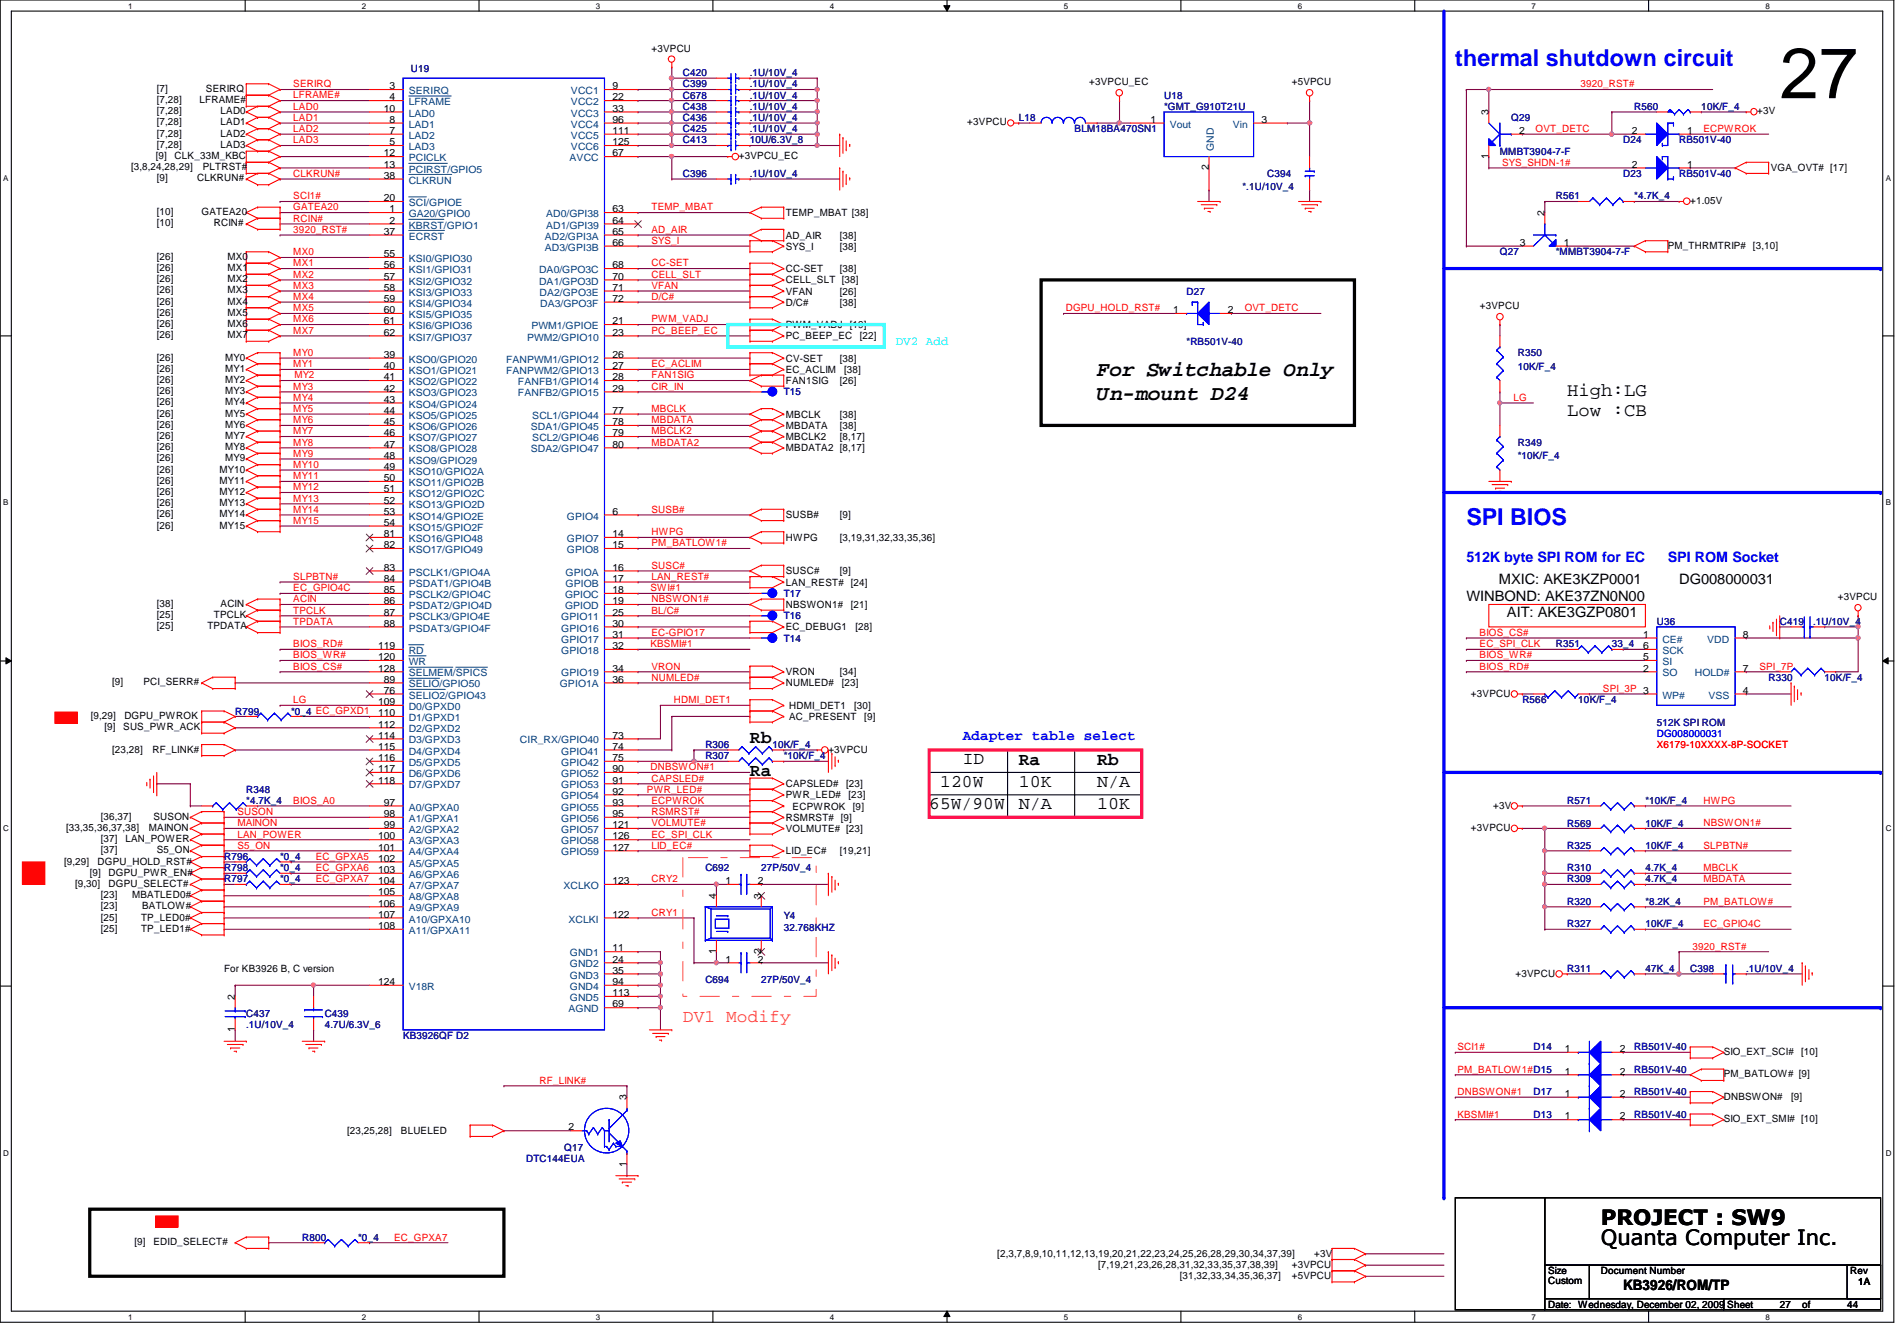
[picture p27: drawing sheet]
<svg xmlns="http://www.w3.org/2000/svg" width="297mm" height="210mm" viewBox="0 0 297 210" stroke-linecap="round" stroke-linejoin="round" font-family="sans-serif">
<defs><g id="words">
<text font-size="11.2" x="278.7" y="15.4">27</text>
<g font-size="3.6" fill="#00f">
<text x="227.9" y="10.4">thermal shutdown circuit</text>
<text x="229.6" y="82.3">SPI BIOS</text>
</g>
<g font-size="3.3">
<text x="171.8" y="58.8">For Switchable Only</text>
<text x="171.8" y="62.6">Un-mount D24</text>
<text x="250.7" y="191.7">PROJECT : SW9</text>
<text x="250.7" y="194.9">Quanta Computer Inc.</text>
</g>
<g font-size="3">
<text x="245.4" y="61.9">High:LG</text>
<text x="245.4" y="65.1">Low :CB</text>
</g>
<g font-size="2.8">
<text x="117.4" y="116.2">Rb</text>
<text x="150.7" y="119.6">ID</text>
<text x="159.5" y="119.7">Ra</text>
<text x="171.8" y="119.7">Rb</text>
<text x="117.4" y="121.5">Ra</text>
<text x="147.2" y="123.1">120W</text>
<text x="159.5" y="123.1">10K</text>
<text x="171.8" y="123.1">N/A</text>
<text x="145.5" y="126.7">65W/90W</text>
<text x="159.5" y="126.7">N/A</text>
<text x="171.8" y="126.7">10K</text>
</g>
<text font-size="2.8" fill="#ff8000" x="106.9" y="160">DV1 Modify</text>
<g font-size="2.2" fill="#00f">
<text x="229.6" y="87.9">512K byte SPI ROM for EC</text>
<text x="261.2" y="87.9">SPI ROM Socket</text>
<text x="150.7" y="115.8">Adapter table select</text>
</g>
<g font-size="2.2">
<text x="229.6" y="94">WINBOND: AKE37ZN0N00</text>
<text x="234.7" y="91.4">MXIC: AKE3KZP0001</text>
<text x="262.9" y="91.4">DG008000031</text>
<text x="236" y="96.6">AIT: AKE3GZP0801</text>
<text x="254.2" y="201.8">KB3926/ROM/TP</text>
</g>
<text font-size="1.9" fill="#0ff" x="140.2" y="54.1">DV2 Add</text>
<g font-size="1.6" fill="#000080">
<text x="64.3" y="11.2">U19</text>
<text x="106.9" y="11.9">C420</text>
<text x="117.4" y="11.9">.1U/10V_4</text>
<text x="106.9" y="15.5">C678</text>
<text x="106.9" y="13.7">C399</text>
<text x="106.9" y="17.2">C438</text>
<text x="117.4" y="15.5">.1U/10V_4</text>
<text x="117.4" y="13.7">.1U/10V_4</text>
<text x="117.4" y="17.2">.1U/10V_4</text>
<text x="182.3" y="15.5">U18</text>
<text x="182.3" y="17.2">*GMT_G910T21U</text>
<text x="255.9" y="17.2">R560</text>
<text x="266.4" y="17.2">10K/F_4</text>
<text x="106.9" y="19">C436</text>
<text x="106.9" y="20.7">C425</text>
<text x="106.9" y="22.4">C413</text>
<text x="117.4" y="19">.1U/10V_4</text>
<text x="117.4" y="20.7">.1U/10V_4</text>
<text x="117.4" y="22.4">10U/6.3V_8</text>
<text x="159.5" y="19">L18</text>
<text x="168.3" y="20.7">BLM18BA470SN1</text>
<text x="236.6" y="19">Q29</text>
<text x="254.2" y="22.4">D24</text>
<text x="262.9" y="22.4">RB501V-40</text>
<text x="106.9" y="27.7">C396</text>
<text x="117.4" y="27.7">.1U/10V_4</text>
<text x="194.6" y="29.8">*.1U/10V_4</text>
<text x="198.4" y="27.7">C394</text>
<text x="234.9" y="24.2">MMBT3904-7-F</text>
<text x="254.2" y="27.7">D23</text>
<text x="262.9" y="27.7">RB501V-40</text>
<text x="243.6" y="31.2">R561</text>
<text x="255.9" y="31.2">*4.7K_4</text>
<text x="234.9" y="40">Q27</text>
<text x="243.6" y="40">*MMBT3904-7-F</text>
<text x="185.8" y="46.1">D27</text>
<text x="185.8" y="54">*RB501V-40</text>
<text x="237.7" y="55.8">R350</text>
<text x="237.7" y="57.9">10K/F_4</text>
<text x="122.7" y="61.9">T15</text>
<text x="237.7" y="69.8">R349</text>
<text x="237.7" y="71.9">*10K/F_4</text>
<text x="122.7" y="93.4">T17</text>
<text x="122.7" y="100.5">T14</text>
<text x="122.7" y="96.9">T16</text>
<text x="243.6" y="101.3">R351</text>
<text x="252.4" y="101.3">33_4</text>
<text x="259.4" y="97.8">U36</text>
<text x="278.7" y="97.8">C419</text>
<text x="283.9" y="97.8">.1U/10V_4</text>
<text x="276.9" y="106.6">R330</text>
<text x="285.7" y="106.6">10K/F_4</text>
<text x="36.8" y="111.8">R799</text>
<text x="45.6" y="111.8">*0_4 EC_GPXD1</text>
<text x="238.4" y="110.1">R566</text>
<text x="247.1" y="110.1">10K/F_4</text>
<text x="259.4" y="113.6">512K SPI ROM</text>
<text x="110.4" y="117.1">R306</text>
<text x="110.4" y="118.8">R307</text>
<text x="120.9" y="117.1">10K/F_4</text>
<text x="122.7" y="118.8">*10K/F_4</text>
<text x="38.6" y="124.1">R348</text>
<text x="38.6" y="125.9">*4.7K_4</text>
<text x="245.4" y="125.9">R571</text>
<text x="257.6" y="125.9">*10K/F_4</text>
<text x="245.4" y="129.4">R569</text>
<text x="257.6" y="129.4">10K/F_4</text>
<text x="35.1" y="136.4">R798</text>
<text x="35.1" y="134.6">R796</text>
<text x="43.9" y="136.4">*0_4</text>
<text x="43.9" y="134.6">*0_4</text>
<text x="110.4" y="136.4">C692</text>
<text x="119.2" y="136.4">27P/50V_4</text>
<text x="245.4" y="136.4">R310</text>
<text x="245.4" y="132.9">R325</text>
<text x="257.6" y="136.4">4.7K_4</text>
<text x="257.6" y="132.9">10K/F_4</text>
<text x="35.1" y="138.1">R797</text>
<text x="43.9" y="138.1">*0_4</text>
<text x="122.7" y="143.9">Y4</text>
<text x="245.4" y="138.1">R309</text>
<text x="245.4" y="141.6">R320</text>
<text x="257.6" y="138.1">4.7K_4</text>
<text x="257.6" y="141.6">*8.2K_4</text>
<text x="122.7" y="145.7">32.768KHZ</text>
<text x="245.4" y="145.1">R327</text>
<text x="257.6" y="145.1">10K/F_4</text>
<text x="110.4" y="153.9">C694</text>
<text x="119.2" y="153.9">27P/50V_4</text>
<text x="245.4" y="152.1">R311</text>
<text x="257.6" y="152.1">47K_4</text>
<text x="264.7" y="152.1">C398</text>
<text x="273.4" y="152.1">.1U/10V_4</text>
<text x="38.6" y="159.2">C437</text>
<text x="38.6" y="160.9">.1U/10V_4</text>
<text x="50.8" y="159.2">C439</text>
<text x="50.8" y="160.9">4.7U/6.3V_6</text>
<text x="63.1" y="162.6">KB3926QF D2</text>
<text x="240.1" y="164.4">D14</text>
<text x="255.9" y="164.4">RB501V-40</text>
<text x="255.9" y="167.9">RB501V-40</text>
<text x="240.1" y="171.4">D17</text>
<text x="255.9" y="171.4">RB501V-40</text>
<text x="240.1" y="174.9">D13</text>
<text x="255.9" y="174.9">RB501V-40</text>
<text x="82.4" y="181.9">DTC144EUA</text>
<text x="88.3" y="180.2">Q17</text>
<text x="47.3" y="194.2">R800</text>
<text x="56.1" y="194.2">*0_4</text>
</g>
<g font-size="1.6">
<text x="102" y="8.1">+3VPCU</text>
<text x="24.6" y="16.1">[7,28]</text>
<text x="24.6" y="17.9">[7,28]</text>
<text x="24.6" y="14.4">[7]</text>
<text x="31.2" y="16.1">LFRAME#</text>
<text x="32.3" y="14.4">SERIRQ</text>
<text x="34.5" y="17.9">LAD0</text>
<text x="60.1" y="17.5">10</text>
<text x="61" y="14">3</text>
<text x="61" y="15.7">4</text>
<text x="95.9" y="14">9</text>
<text x="95.9" y="15.7">22</text>
<text x="95.9" y="17.5">33</text>
<text x="170.6" y="13.3">+3VPCU_EC</text>
<text x="202.3" y="13.3">+5VPCU</text>
<text x="275.2" y="17.9">+3V</text>
<text x="24.6" y="19.6">[7,28]</text>
<text x="24.6" y="21.4">[7,28]</text>
<text x="24.6" y="23.2">[7,28]</text>
<text x="34.5" y="19.6">LAD1</text>
<text x="34.5" y="21.4">LAD2</text>
<text x="34.5" y="23.2">LAD3</text>
<text x="61" y="19.2">8</text>
<text x="61" y="21">7</text>
<text x="61" y="22.7">5</text>
<text x="95.9" y="19.2">96</text>
<text x="95.9" y="21">111</text>
<text x="95.9" y="22.7">125</text>
<text x="151.5" y="19.6">+3VPCU</text>
<text x="180.2" y="19.2">1</text>
<text x="197.5" y="19.2">3</text>
<text x="233.1" y="18" transform="rotate(-90 233.1 18)">3</text>
<text x="237.9" y="21">2</text>
<text x="255.5" y="21">2</text>
<text x="264.2" y="21">1</text>
<text x="20.5" y="26.7">[3,8,24,28,29]</text>
<text x="24.4" y="24.9">[9]</text>
<text x="24.6" y="28.4">[9]</text>
<text x="27.3" y="24.9">CLK_33M_KBC</text>
<text x="30.9" y="28.4">CLKRUN#</text>
<text x="31.7" y="26.7">PLTRST#</text>
<text x="60.1" y="26.2">13</text>
<text x="60.1" y="24.5">12</text>
<text x="60.1" y="28">38</text>
<text x="95.9" y="24.5">67</text>
<text x="115.7" y="24.9">+3VPCU_EC</text>
<text x="189.3" y="26.6" transform="rotate(-90 189.3 26.6)">2</text>
<text x="233.1" y="24.9" transform="rotate(-90 233.1 24.9)">1</text>
<text x="255.5" y="26.2">2</text>
<text x="264.2" y="26.2">1</text>
<text x="277.3" y="26.8">VGA_OVT# [17]</text>
<text x="24.5" y="33.7">[10]</text>
<text x="24.6" y="35.4">[10]</text>
<text x="31.6" y="33.7">GATEA20</text>
<text x="33.5" y="35.4">RCIN#</text>
<text x="60.1" y="31.5">20</text>
<text x="61" y="33.2">1</text>
<text x="61" y="35">2</text>
<text x="95.9" y="33.2">63</text>
<text x="95.9" y="35">64</text>
<text x="123.1" y="33.9">TEMP_MBAT [38]</text>
<text x="241.8" y="33.8" transform="rotate(-90 241.8 33.8)">2</text>
<text x="264.7" y="31.9">+1.05V</text>
<text x="24.6" y="40.7">[26]</text>
<text x="35.6" y="40.7">MX0</text>
<text x="60.1" y="36.7">37</text>
<text x="60.1" y="40.3">55</text>
<text x="60.1" y="42">56</text>
<text x="95.9" y="36.7">65</text>
<text x="95.9" y="38.5">66</text>
<text x="95.9" y="42">68</text>
<text x="123.1" y="37.3">AD_AIR</text>
<text x="123.1" y="39.1">SYS_I</text>
<text x="131.5" y="37.3">[38]</text>
<text x="131.5" y="39.1">[38]</text>
<text x="238" y="38.5">3</text>
<text x="244.9" y="38.5">1</text>
<text x="261.2" y="38.9">PM_THRMTRIP# [3,10]</text>
<text x="24.6" y="42.4">[26]</text>
<text x="24.6" y="44.2">[26]</text>
<text x="24.6" y="45.9">[26]</text>
<text x="24.6" y="47.7">[26]</text>
<text x="35.6" y="42.4">MX1</text>
<text x="35.6" y="44.2">MX2</text>
<text x="35.6" y="45.9">MX3</text>
<text x="35.6" y="47.7">MX4</text>
<text x="60.1" y="43.8">57</text>
<text x="60.1" y="45.5">58</text>
<text x="60.1" y="47.2">59</text>
<text x="95.9" y="43.8">70</text>
<text x="95.9" y="45.5">71</text>
<text x="95.9" y="47.2">72</text>
<text x="123.1" y="42.6">CC-SET</text>
<text x="123.1" y="47.9">D/C#</text>
<text x="123.1" y="44.4">CELL_SLT [38]</text>
<text x="123.1" y="46.1">VFAN</text>
<text x="131.5" y="47.9">[38]</text>
<text x="131.5" y="42.6">[38]</text>
<text x="131.5" y="46.1">[26]</text>
<text x="24.6" y="49.4">[26]</text>
<text x="24.6" y="51.2">[26]</text>
<text x="24.6" y="53">[26]</text>
<text x="35.6" y="49.4">MX5</text>
<text x="35.6" y="51.2">MX6</text>
<text x="35.6" y="53">MX7</text>
<text x="60.1" y="49">60</text>
<text x="60.1" y="50.8">61</text>
<text x="60.1" y="52.5">62</text>
<text x="95.9" y="50.8">21</text>
<text x="95.9" y="52.5">23</text>
<text x="123.1" y="51.4">PWM_VADJ [19]</text>
<text x="123.1" y="53.1">PC_BEEP_EC</text>
<text x="134.6" y="53.1">[22]</text>
<text x="183.7" y="49">1</text>
<text x="192.3" y="49">2</text>
<text x="231.7" y="48.4">+3VPCU</text>
<text x="24.5" y="56.5">[26]</text>
<text x="24.5" y="58.2">[26]</text>
<text x="24.5" y="59.9">[26]</text>
<text x="35.3" y="56.5">MY0</text>
<text x="35.3" y="58.2">MY1</text>
<text x="35.3" y="59.9">MY2</text>
<text x="60.1" y="56">39</text>
<text x="60.1" y="57.8">40</text>
<text x="60.1" y="59.5">41</text>
<text x="95.9" y="56">26</text>
<text x="95.9" y="57.8">27</text>
<text x="95.9" y="59.5">28</text>
<text x="123.1" y="56.6">CV-SET</text>
<text x="123.1" y="58.4">EC_ACLIM</text>
<text x="131.5" y="56.6">[38]</text>
<text x="132.2" y="58.4">[38]</text>
<text x="24.5" y="61.7">[26]</text>
<text x="24.5" y="65.2">[26]</text>
<text x="24.5" y="63.5">[26]</text>
<text x="35.3" y="61.7">MY3</text>
<text x="35.3" y="65.2">MY5</text>
<text x="35.3" y="63.5">MY4</text>
<text x="60.1" y="61.3">42</text>
<text x="60.1" y="63">43</text>
<text x="60.1" y="64.8">44</text>
<text x="95.9" y="61.3">29</text>
<text x="95.9" y="64.8">77</text>
<text x="123.1" y="65.4">MBCLK</text>
<text x="123.1" y="60.2">FAN1SIG</text>
<text x="131.5" y="65.4">[38]</text>
<text x="131.5" y="60.2">[26]</text>
<text x="24.5" y="67">[26]</text>
<text x="24.5" y="68.7">[26]</text>
<text x="24.5" y="70.5">[26]</text>
<text x="35.3" y="67">MY6</text>
<text x="35.3" y="68.7">MY7</text>
<text x="35.3" y="70.5">MY8</text>
<text x="60.1" y="66.5">45</text>
<text x="60.1" y="68.3">46</text>
<text x="60.1" y="70.1">47</text>
<text x="60.1" y="71.8">48</text>
<text x="95.9" y="66.5">78</text>
<text x="95.9" y="68.3">79</text>
<text x="95.9" y="70.1">80</text>
<text x="123.1" y="67.1">MBDATA</text>
<text x="123.1" y="68.9">MBCLK2</text>
<text x="123.1" y="70.7">MBDATA2 [8,17]</text>
<text x="131.5" y="68.9">[8,17]</text>
<text x="131.5" y="67.1">[38]</text>
<text x="24.5" y="72.2">[26]</text>
<text x="24.6" y="74">[26]</text>
<text x="24.6" y="75.7">[26]</text>
<text x="24.6" y="77.5">[26]</text>
<text x="34.4" y="74">MY10</text>
<text x="34.4" y="75.7">MY11</text>
<text x="34.4" y="77.5">MY12</text>
<text x="35.3" y="72.2">MY9</text>
<text x="60.1" y="73.5">49</text>
<text x="60.1" y="75.3">50</text>
<text x="60.1" y="77">51</text>
<text x="24.6" y="79.2">[26]</text>
<text x="24.6" y="81">[26]</text>
<text x="24.6" y="82.8">[26]</text>
<text x="34.4" y="79.2">MY13</text>
<text x="34.4" y="81">MY14</text>
<text x="34.4" y="82.8">MY15</text>
<text x="60.1" y="78.8">52</text>
<text x="60.1" y="80.6">53</text>
<text x="60.1" y="82.3">54</text>
<text x="95.9" y="80.6">6</text>
<text x="123.1" y="81.2">SUSB#</text>
<text x="131.5" y="81.2">[9]</text>
<text x="60.1" y="84.1">81</text>
<text x="60.1" y="85.8">82</text>
<text x="60.1" y="89.3">83</text>
<text x="95.9" y="84.1">14</text>
<text x="95.9" y="85.8">15</text>
<text x="95.9" y="89.3">16</text>
<text x="123.1" y="84.7">HWPG</text>
<text x="123.1" y="89.9">SUSC#</text>
<text x="131.5" y="84.7">[3,19,31,32,33,35,36]</text>
<text x="131.5" y="89.9">[9]</text>
<text x="24.6" y="95">[38]</text>
<text x="34.5" y="95">ACIN</text>
<text x="60.1" y="91.1">84</text>
<text x="60.1" y="92.8">85</text>
<text x="60.1" y="94.6">86</text>
<text x="95.9" y="91.1">17</text>
<text x="95.9" y="92.8">18</text>
<text x="95.9" y="94.6">19</text>
<text x="123.1" y="95.2">NBSWON1#</text>
<text x="123.1" y="91.7">LAN_REST# [24]</text>
<text x="133.2" y="95.2">[21]</text>
<text x="287.8" y="94">+3VPCU</text>
<text x="24.6" y="98.5">[25]</text>
<text x="24.6" y="96.8">[25]</text>
<text x="32.5" y="98.5">TPDATA</text>
<text x="33.5" y="96.8">TPCLK</text>
<text x="59.2" y="101.6">119</text>
<text x="60.1" y="96.4">87</text>
<text x="60.1" y="98.1">88</text>
<text x="95.9" y="96.4">25</text>
<text x="95.9" y="98.1">30</text>
<text x="95.9" y="99.8">31</text>
<text x="95.9" y="101.6">32</text>
<text x="123.1" y="98.7">EC_DEBUG1</text>
<text x="133.9" y="98.7">[28]</text>
<text x="257.3" y="99.8">1</text>
<text x="257.3" y="101.6">6</text>
<text x="272.9" y="99.8">8</text>
<text x="17.6" y="107.3">[9]</text>
<text x="22.5" y="107.3">PCI_SERR#</text>
<text x="59.2" y="103.3">120</text>
<text x="59.2" y="105.1">128</text>
<text x="60.1" y="106.8">89</text>
<text x="95.9" y="105.1">34</text>
<text x="95.9" y="106.8">36</text>
<text x="123.1" y="107.4">NUMLED#</text>
<text x="123.1" y="105.7">VRON</text>
<text x="131.5" y="105.7">[34]</text>
<text x="131.8" y="107.4">[23]</text>
<text x="257.3" y="103.3">5</text>
<text x="257.3" y="105.1">2</text>
<text x="272.9" y="105.1">7</text>
<text x="14.2" y="112.5">[9,29]</text>
<text x="19.5" y="112.5">DGPU_PWROK</text>
<text x="59.2" y="110.4">109</text>
<text x="59.2" y="112.1">110</text>
<text x="59.2" y="113.9">112</text>
<text x="60.1" y="108.6">76</text>
<text x="123.6" y="111">HDMI_DET1</text>
<text x="123.6" y="112.7">AC_PRESENT</text>
<text x="133.7" y="111">[30]</text>
<text x="135.3" y="112.7">[9]</text>
<text x="230.3" y="109.1">+3VPCU</text>
<text x="272.9" y="108.6">4</text>
<text x="16.3" y="114.3">[9]</text>
<text x="17.6" y="117.8">[23,28]</text>
<text x="19.3" y="114.3">SUS_PWR_ACK</text>
<text x="23.9" y="117.8">RF_LINK#</text>
<text x="59.2" y="115.6">114</text>
<text x="59.2" y="117.3">115</text>
<text x="59.2" y="119.1">116</text>
<text x="95.9" y="115.6">73</text>
<text x="95.9" y="117.3">74</text>
<text x="95.9" y="119.1">75</text>
<text x="129.7" y="117.8">+3VPCU</text>
<text x="59.2" y="120.9">117</text>
<text x="59.2" y="122.6">118</text>
<text x="95.9" y="120.9">90</text>
<text x="95.9" y="122.6">91</text>
<text x="95.9" y="124.4">92</text>
<text x="123.1" y="123.2">CAPSLED#</text>
<text x="123.1" y="125">PWR_LED#</text>
<text x="132.5" y="123.2">[23]</text>
<text x="132.9" y="125">[23]</text>
<text x="10.4" y="130">[33,35,36,37,38]</text>
<text x="15.8" y="131.8">[37]</text>
<text x="15.8" y="128.3">[36,37]</text>
<text x="19.6" y="131.8">LAN_POWER</text>
<text x="23.3" y="130">MAINON</text>
<text x="24" y="128.3">SUSON</text>
<text x="59.2" y="131.4">100</text>
<text x="60.1" y="126.1">97</text>
<text x="60.1" y="127.9">98</text>
<text x="60.1" y="129.6">99</text>
<text x="95.9" y="126.1">93</text>
<text x="95.9" y="127.9">95</text>
<text x="95.9" y="131.4">126</text>
<text x="95.9" y="129.6">121</text>
<text x="123.1" y="128.5">RSMRST# [9]</text>
<text x="123.1" y="130.3">VOLMUTE# [23]</text>
<text x="124.1" y="126.7">ECPWROK</text>
<text x="133.6" y="126.7">[9]</text>
<text x="230.3" y="130">+3VPCU</text>
<text x="233.8" y="126.6">+3V</text>
<text x="10" y="135.3">[9,29]</text>
<text x="14.1" y="137.1">[9]</text>
<text x="15.3" y="135.3">DGPU_HOLD_RST#</text>
<text x="15.8" y="133.6">[37]</text>
<text x="17" y="137.1">DGPU_PWR_EN#</text>
<text x="24.6" y="133.6">S5_ON</text>
<text x="59.2" y="133.1">101</text>
<text x="59.2" y="134.9">102</text>
<text x="59.2" y="136.7">103</text>
<text x="95.9" y="133.1">127</text>
<text x="123.1" y="133.7">LID_EC#</text>
<text x="131.5" y="133.7">[19,21]</text>
<text x="11.8" y="138.8">[9,30]</text>
<text x="15.8" y="140.6">[23]</text>
<text x="15.8" y="142.3">[23]</text>
<text x="17" y="138.8">DGPU_SELECT#</text>
<text x="20.7" y="140.6">MBATLED0#</text>
<text x="22.3" y="142.3">BATLOW#</text>
<text x="59.2" y="138.4">104</text>
<text x="59.2" y="140.2">105</text>
<text x="59.2" y="141.9">106</text>
<text x="59.2" y="143.6">107</text>
<text x="95.9" y="143.6">122</text>
<text x="95.9" y="138.4">123</text>
<text x="112.1" y="140.7" transform="rotate(-90 112.1 140.7)">4</text>
<text x="113.6" y="138.4">1</text>
<text x="118.7" y="138.4">2</text>
<text x="119.2" y="140.7" transform="rotate(-90 119.2 140.7)">3</text>
<text x="15.8" y="144.1">[25]</text>
<text x="15.8" y="145.8">[25]</text>
<text x="22.1" y="144.1">TP_LED0#</text>
<text x="22.1" y="145.8">TP_LED1#</text>
<text x="59.2" y="145.4">108</text>
<text x="95.9" y="148.9">11</text>
<text x="112.1" y="149.3" transform="rotate(-90 112.1 149.3)">1</text>
<text x="119.2" y="149.3" transform="rotate(-90 119.2 149.3)">2</text>
<text x="35.1" y="152.1">For KB3926 B, C version</text>
<text x="59.2" y="154.2">124</text>
<text x="95.9" y="152.4">35</text>
<text x="95.9" y="150.7">24</text>
<text x="95.9" y="154.2">94</text>
<text x="95.9" y="155.9">113</text>
<text x="113.6" y="150.7">1</text>
<text x="118.7" y="150.7">2</text>
<text x="237.3" y="152.9">+3VPCU</text>
<text x="36.8" y="161.6" transform="rotate(-90 36.8 161.6)">1</text>
<text x="36.8" y="156.5" transform="rotate(-90 36.8 156.5)">2</text>
<text x="95.9" y="157.7">69</text>
<text x="245" y="164.7">1</text>
<text x="253.6" y="164.7">2</text>
<text x="269.9" y="165.1">SIO_EXT_SCI#</text>
<text x="282" y="165.1">[10]</text>
<text x="98.1" y="172.3" transform="rotate(-90 98.1 172.3)">3</text>
<text x="245" y="171.7">1</text>
<text x="245" y="168.2">1</text>
<text x="253.6" y="171.7">2</text>
<text x="253.6" y="168.2">2</text>
<text x="269.9" y="172.1">DNBSWON#</text>
<text x="269.9" y="168.6">PM_BATLOW# [9]</text>
<text x="280.5" y="172.1">[9]</text>
<text x="54.4" y="177.5">[23,25,28]</text>
<text x="62.8" y="177.5">BLUELED</text>
<text x="89" y="177">2</text>
<text x="245" y="175.2">1</text>
<text x="253.6" y="175.2">2</text>
<text x="269.9" y="175.6">SIO_EXT_SMI# [10]</text>
<text x="98.1" y="182.6" transform="rotate(-90 98.1 182.6)">1</text>
<text x="21" y="194.9">[9]</text>
<text x="24" y="194.9">EDID_SELECT#</text>
<text x="156.2" y="196.7">[2,3,7,8,9,10,11,12,13,19,20,21,22,23,24,25,26,28,29,30,34,37,39]</text>
<text x="205.8" y="196.7">+3V</text>
<text x="172" y="198.4">[7,19,21,23,26,28,31,32,33,35,37,38,39]</text>
<text x="184.7" y="200.2">[31,32,33,34,35,36,37]</text>
<text x="202.3" y="198.4">+3VPCU</text>
<text x="202.3" y="200.2">+5VPCU</text>
<text x="242.4" y="199.5">Size</text>
<text x="242.4" y="201">Custom</text>
<text x="250.7" y="199.5">Document Number</text>
<text x="289.7" y="199.5">Rev</text>
<text x="291" y="201.2">1A</text>
<text x="242.4" y="204.7">Date: Wednesday, December 02, 2009 Sheet</text>
<text x="278.7" y="204.7">27</text>
<text x="282.2" y="204.7">of</text>
<text x="289.2" y="204.7">44</text>
</g>
<g font-size="1.6" fill="#f00">
<text x="45.9" y="13.7">SERIRQ</text>
<text x="45.9" y="15.4">LFRAME#</text>
<text x="45.9" y="17.2">LAD0</text>
<text x="247.5" y="13.7">3920_RST#</text>
<text x="45.9" y="18.9">LAD1</text>
<text x="45.9" y="20.7">LAD2</text>
<text x="45.9" y="22.4">LAD3</text>
<text x="240.5" y="20.7">OVT_DETC</text>
<text x="266.7" y="20.7">ECPWROK</text>
<text x="45.9" y="27.7">CLKRUN#</text>
<text x="235.2" y="26">SYS_SHDN-1#</text>
<text x="45.9" y="31.2">SCI1#</text>
<text x="45.9" y="32.9">GATEA20</text>
<text x="45.9" y="34.7">RCIN#</text>
<text x="102" y="32.9">TEMP_MBAT</text>
<text x="45.9" y="36.4">3920_RST#</text>
<text x="45.9" y="40">MX0</text>
<text x="45.9" y="41.7">MX1</text>
<text x="102" y="36.4">AD_AIR</text>
<text x="102" y="41.7">CC-SET</text>
<text x="102" y="38.2">SYS_I</text>
<text x="45.9" y="43.5">MX2</text>
<text x="45.9" y="45.2">MX3</text>
<text x="45.9" y="46.9">MX4</text>
<text x="102" y="43.5">CELL_SLT</text>
<text x="102" y="46.9">D/C#</text>
<text x="102" y="45.2">VFAN</text>
<text x="45.9" y="48.7">MX5</text>
<text x="45.9" y="50.5">MX6</text>
<text x="45.9" y="52.2">MX7</text>
<text x="102" y="50.5">PWM_VADJ</text>
<text x="102" y="52.2">PC_BEEP_EC</text>
<text x="166.9" y="48.7">DGPU_HOLD_RST#</text>
<text x="194.9" y="48.7">OVT_DETC</text>
<text x="45.9" y="55.7">MY0</text>
<text x="45.9" y="57.5">MY1</text>
<text x="46.1" y="59.2">MY2</text>
<text x="102" y="59.2">FAN1SIG</text>
<text x="102" y="57.5">EC_ACLIM</text>
<text x="45.9" y="61">MY3</text>
<text x="45.9" y="62.7">MY4</text>
<text x="45.9" y="64.5">MY5</text>
<text x="102" y="61">CIR_IN</text>
<text x="102" y="64.5">MBCLK</text>
<text x="237" y="62.7">LG</text>
<text x="45.9" y="69.8">MY8</text>
<text x="45.9" y="68">MY7</text>
<text x="45.9" y="66.3">MY6</text>
<text x="45.9" y="71.5">MY9</text>
<text x="102" y="69.8">MBDATA2</text>
<text x="102" y="66.3">MBDATA</text>
<text x="102" y="68">MBCLK2</text>
<text x="45.9" y="73.2">MY10</text>
<text x="45.9" y="75">MY11</text>
<text x="45.9" y="76.8">MY12</text>
<text x="45.9" y="80.3">MY14</text>
<text x="45.9" y="78.5">MY13</text>
<text x="45.9" y="82">MY15</text>
<text x="102" y="80.3">SUSB#</text>
<text x="102" y="83.8">HWPG</text>
<text x="102" y="89">SUSC#</text>
<text x="102" y="85.5">PM_BATLOW1#</text>
<text x="45.9" y="94.3">ACIN</text>
<text x="45.9" y="92.5">EC_GPIO4C</text>
<text x="45.9" y="90.8">SLPBTN#</text>
<text x="101.9" y="92.5">SWI#1</text>
<text x="102" y="94.3">NBSWON1#</text>
<text x="102" y="90.8">LAN_REST#</text>
<text x="45.9" y="97.8">TPDATA</text>
<text x="45.9" y="96.1">TPCLK</text>
<text x="45.9" y="101.3">BIOS_RD#</text>
<text x="101.9" y="101.3">KBSMI#1</text>
<text x="102" y="96.1">BL/C#</text>
<text x="102" y="99.5">EC-GPIO17</text>
<text x="231.7" y="99.5">BIOS_CS#</text>
<text x="231.7" y="101.3">EC_SPI_CLK</text>
<text x="45.9" y="103">BIOS_WR#</text>
<text x="45.9" y="104.8">BIOS_CS#</text>
<text x="102" y="104.8">VRON</text>
<text x="102" y="106.6">NUMLED#</text>
<text x="231.7" y="103">BIOS_WR#</text>
<text x="231.7" y="104.8">BIOS_RD#</text>
<text x="275.5" y="104.8">SPI_7P</text>
<text x="45.9" y="110.1">LG</text>
<text x="105.5" y="110.1">HDMI_DET1</text>
<text x="251" y="108.3">SPI_3P 3</text>
<text x="259.4" y="117.1">X6179-10XXXX-8P-SOCKET</text>
<text x="45.9" y="125.8">BIOS_A0</text>
<text x="101.3" y="124.1">PWR_LED#</text>
<text x="101.9" y="120.6">DNBSWON#1</text>
<text x="102" y="122.3">CAPSLED#</text>
<text x="102" y="125.8">ECPWROK</text>
<text x="266.7" y="125.8">HWPG</text>
<text x="37.2" y="127.6">SUSON</text>
<text x="37.2" y="129.3">MAINON</text>
<text x="37.2" y="131.1">LAN_POWER</text>
<text x="102" y="127.6">RSMRST#</text>
<text x="102" y="129.3">VOLMUTE#</text>
<text x="102" y="131.1">EC_SPI_CLK</text>
<text x="266.7" y="129.3">NBSWON1#</text>
<text x="37.2" y="132.8">S5_ON</text>
<text x="49.4" y="134.6">EC_GPXA5</text>
<text x="49.4" y="136.4">EC_GPXA6</text>
<text x="102" y="132.8">LID_EC#</text>
<text x="266.7" y="136.4">MBCLK</text>
<text x="266.7" y="132.8">SLPBTN#</text>
<text x="49.4" y="138.1">EC_GPXA7</text>
<text x="102" y="143.3">CRY1</text>
<text x="102" y="138.1">CRY2</text>
<text x="266.7" y="141.6">PM_BATLOW#</text>
<text x="266.7" y="138.1">MBDATA</text>
<text x="265" y="148.6">3920_RST#</text>
<text x="266.7" y="145.1">EC_GPIO4C</text>
<text x="228.2" y="167.9">PM_BATLOW1#D15</text>
<text x="228.2" y="164.4">SCI1#</text>
<text x="84.5" y="169.6">RF_LINK#</text>
<text x="228.2" y="171.4">DNBSWON#1</text>
<text x="228.2" y="174.9">KBSMI#1</text>
<text x="61.7" y="194.2">EC_GPXA7</text>
</g>
<g font-size="1.6" fill="#004080">
<text x="64" y="14.7">SERIRQ</text>
<text x="64" y="16.5">LFRAME</text>
<text x="89.4" y="14.7">VCC1</text>
<text x="89.4" y="16.5">VCC2</text>
<text x="64" y="18.2">LAD0</text>
<text x="64" y="20">LAD1</text>
<text x="64" y="21.7">LAD2</text>
<text x="64" y="23.5">LAD3</text>
<text x="89.4" y="18.2">VCC3</text>
<text x="89.4" y="20">VCC4</text>
<text x="89.4" y="21.7">VCC5</text>
<text x="89.4" y="23.5">VCC6</text>
<text x="183.2" y="20">Vout</text>
<text x="190.1" y="23.6" transform="rotate(-90 190.1 23.6)">GND</text>
<text x="193" y="20">Vin</text>
<text x="64" y="27">PCIRST/GPIO5</text>
<text x="64" y="25.2">PCICLK</text>
<text x="64" y="28.7">CLKRUN</text>
<text x="89.2" y="25.2">AVCC</text>
<text x="64" y="32.3">SCI/GPIOE</text>
<text x="64" y="34">GA20/GPIO0</text>
<text x="64" y="35.8">KBRST/GPIO1</text>
<text x="85.5" y="34">AD0/GPI38</text>
<text x="85.5" y="35.8">AD1/GPI39</text>
<text x="64" y="37.5">ECRST</text>
<text x="64" y="41">KSI0/GPIO30</text>
<text x="85.3" y="37.5">AD2/GPI3A</text>
<text x="85.3" y="39.2">AD3/GPI3B</text>
<text x="64" y="42.8">KSI1/GPIO31</text>
<text x="64" y="44.5">KSI2/GPIO32</text>
<text x="64" y="46.3">KSI3/GPIO33</text>
<text x="84.4" y="42.8">DA0/GPO3C</text>
<text x="84.4" y="44.5">DA1/GPO3D</text>
<text x="84.5" y="46.3">DA2/GPO3E</text>
<text x="64" y="48">KSI4/GPIO34</text>
<text x="64" y="49.8">KSI5/GPIO35</text>
<text x="64" y="51.5">KSI6/GPIO36</text>
<text x="64" y="53.3">KSI7/GPIO37</text>
<text x="82.5" y="53.3">PWM2/GPIO10</text>
<text x="83.2" y="51.5">PWM1/GPIOE</text>
<text x="84.6" y="48">DA3/GPO3F</text>
<text x="64" y="56.8">KSO0/GPIO20</text>
<text x="64" y="58.5">KSO1/GPIO21</text>
<text x="79.2" y="56.8">FANPWM1/GPIO12</text>
<text x="79.2" y="58.5">FANPWM2/GPIO13</text>
<text x="64" y="60.3">KSO2/GPIO22</text>
<text x="64" y="62.1">KSO3/GPIO23</text>
<text x="64" y="63.8">KSO4/GPIO24</text>
<text x="64" y="65.5">KSO5/GPIO25</text>
<text x="81.1" y="60.3">FANFB1/GPIO14</text>
<text x="81.1" y="62.1">FANFB2/GPIO15</text>
<text x="83.4" y="65.5">SCL1/GPIO44</text>
<text x="64" y="67.3">KSO6/GPIO26</text>
<text x="64" y="69">KSO7/GPIO27</text>
<text x="64" y="70.8">KSO8/GPIO28</text>
<text x="83.1" y="67.3">SDA1/GPIO45</text>
<text x="83.1" y="70.8">SDA2/GPIO47</text>
<text x="83.4" y="69">SCL2/GPIO46</text>
<text x="64" y="72.6">KSO9/GPIO29</text>
<text x="64" y="74.3">KSO10/GPIO2A</text>
<text x="64" y="76.1">KSO11/GPIO2B</text>
<text x="64" y="77.8">KSO12/GPIO2C</text>
<text x="64" y="79.6">KSO13/GPIO2D</text>
<text x="64" y="81.3">KSO14/GPIO2E</text>
<text x="64" y="83.1">KSO15/GPIO2F</text>
<text x="88.8" y="81.3">GPIO4</text>
<text x="64" y="84.8">KSO16/GPIO48</text>
<text x="64" y="86.6">KSO17/GPIO49</text>
<text x="88.8" y="84.8">GPIO7</text>
<text x="88.8" y="86.6">GPIO8</text>
<text x="64" y="90.1">PSCLK1/GPIO4A</text>
<text x="64" y="91.8">PSDAT1/GPIO4B</text>
<text x="64" y="93.6">PSCLK2/GPIO4C</text>
<text x="64" y="95.3">PSDAT2/GPIO4D</text>
<text x="88.5" y="93.6">GPIOC</text>
<text x="88.5" y="95.3">GPIOD</text>
<text x="88.6" y="90.1">GPIOA</text>
<text x="88.6" y="91.8">GPIOB</text>
<text x="64" y="97.1">PSCLK3/GPIO4E</text>
<text x="64" y="98.8">PSDAT3/GPIO4F</text>
<text x="87.9" y="97.1">GPIO11</text>
<text x="87.9" y="98.8">GPIO16</text>
<text x="87.9" y="100.6">GPIO17</text>
<text x="260.3" y="100.6">CE#</text>
<text x="267.3" y="100.6">VDD</text>
<text x="64" y="102.4">RD</text>
<text x="64" y="104.1">WR</text>
<text x="64" y="105.9">SELMEM/SPICS</text>
<text x="64" y="107.6">SELIO/GPIO50</text>
<text x="87.7" y="107.6">GPIO1A</text>
<text x="87.9" y="102.4">GPIO18</text>
<text x="87.9" y="105.9">GPIO19</text>
<text x="260.3" y="102.4">SCK</text>
<text x="260.3" y="104.1">SI</text>
<text x="260.3" y="105.9">SO</text>
<text x="265.4" y="105.9">HOLD#</text>
<text x="64" y="109.3">SELIO2/GPIO43</text>
<text x="64" y="111.1">D0/GPXD0</text>
<text x="64" y="112.9">D1/GPXD1</text>
<text x="260.3" y="109.3">WP#</text>
<text x="267.5" y="109.3">VSS</text>
<text x="64" y="114.6">D2/GPXD2</text>
<text x="64" y="116.4">D3/GPXD3</text>
<text x="64" y="118.1">D4/GPXD4</text>
<text x="64" y="119.9">D5/GPXD5</text>
<text x="81.4" y="116.4">CIR_RX/GPIO40</text>
<text x="87.9" y="118.1">GPIO41</text>
<text x="87.9" y="119.9">GPIO42</text>
<text x="64" y="121.6">D6/GPXD6</text>
<text x="64" y="123.4">D7/GPXD7</text>
<text x="87.9" y="121.6">GPIO52</text>
<text x="87.9" y="123.4">GPIO53</text>
<text x="87.9" y="125.1">GPIO54</text>
<text x="64" y="126.9">A0/GPXA0</text>
<text x="64" y="128.7">A1/GPXA1</text>
<text x="64" y="130.4">A2/GPXA2</text>
<text x="87.9" y="126.9">GPIO55</text>
<text x="87.9" y="128.7">GPIO56</text>
<text x="87.9" y="130.4">GPIO57</text>
<text x="64" y="132.2">A3/GPXA3</text>
<text x="64" y="133.9">A4/GPXA4</text>
<text x="64" y="135.6">A5/GPXA5</text>
<text x="64" y="137.4">A6/GPXA6</text>
<text x="87.9" y="132.2">GPIO58</text>
<text x="87.9" y="133.9">GPIO59</text>
<text x="64" y="139.1">A7/GPXA7</text>
<text x="64" y="140.9">A8/GPXA8</text>
<text x="64" y="142.7">A9/GPXA9</text>
<text x="88.2" y="139.1">XCLKO</text>
<text x="64" y="144.4">A10/GPXA10</text>
<text x="64" y="146.2">A11/GPXA11</text>
<text x="89" y="144.4">XCLKI</text>
<text x="89.2" y="149.7">GND1</text>
<text x="64" y="154.9">V18R</text>
<text x="89.2" y="153.2">GND3</text>
<text x="89.2" y="151.4">GND2</text>
<text x="89.2" y="154.9">GND4</text>
<text x="89" y="158.5">AGND</text>
<text x="89.2" y="156.7">GND5</text>
</g>
<text font-size="1.6" fill="#00f" x="259.4" y="115.4">DG008000031</text>
<g font-size="1.3">
<text x="20.1" y="1.4">1</text>
<text x="56.7" y="1.4">2</text>
<text x="93.3" y="1.4">3</text>
<text x="129.9" y="1.4">4</text>
<text x="166.6" y="1.4">5</text>
<text x="203.2" y="1.4">6</text>
<text x="239.8" y="1.4">7</text>
<text x="276.4" y="1.4">8</text>
<text x=".5" y="28.3">A</text>
<text x="295.3" y="28.3">A</text>
<text x=".5" y="79.1">B</text>
<text x="295.3" y="79.1">B</text>
<text x=".5" y="130">C</text>
<text x="295.3" y="130">C</text>
<text x=".5" y="180.9">D</text>
<text x="295.3" y="180.9">D</text>
<text x="20.1" y="206.6">1</text>
<text x="56.7" y="206.6">2</text>
<text x="93.3" y="206.6">3</text>
<text x="129.9" y="206.6">4</text>
<text x="166.6" y="206.6">5</text>
<text x="203.2" y="206.6">6</text>
<text x="239.8" y="206.6">7</text>
<text x="276.4" y="206.6">8</text>
</g>
</g></defs>
<path d="M0 0h296.5v207h-296.5zM1.8 1.7h293v203.5h-293z" fill="none" stroke="#000" stroke-width=".17"/>
<g fill="#fff">
<path d="M20.1 .2h.6v1.4h-.6z"/>
<path d="M20.1 205.4h.6v1.4h-.6z"/>
</g>
<path d="M38.4 0v1.7M38.4 205.2v1.8" fill="none" stroke="#000" stroke-width=".17"/>
<g fill="#fff">
<path d="M56.7 .2h.7v1.4h-.7z"/>
<path d="M56.7 205.4h.7v1.4h-.7z"/>
</g>
<path d="M75 0v1.7M75 205.2v1.8" fill="none" stroke="#000" stroke-width=".17"/>
<g fill="#fff">
<path d="M93.3 .2h.7v1.4h-.7z"/>
<path d="M93.3 205.4h.7v1.4h-.7z"/>
</g>
<path d="M111.6 0v1.7M111.6 205.2v1.8" fill="none" stroke="#000" stroke-width=".17"/>
<g fill="#fff">
<path d="M129.9 .2h.7v1.4h-.7z"/>
<path d="M129.9 205.4h.7v1.4h-.7z"/>
</g>
<path d="M148.3 0v1.7M148.3 205.2v1.8" fill="none" stroke="#000" stroke-width=".17"/>
<path d="M147.8 .9h1l-.5 .8zM148.3 205.2l.5 .9h-1z" fill="#000"/>
<path d="M147.8 .9h1l-.5 .8zM148.3 205.2l.5 .9h-1z" fill="none" stroke="#000" stroke-width=".16"/>
<g fill="#fff">
<path d="M166.6 .2h.7v1.4h-.7z"/>
<path d="M166.6 205.4h.7v1.4h-.7z"/>
</g>
<path d="M184.9 0v1.7M184.9 205.2v1.8" fill="none" stroke="#000" stroke-width=".17"/>
<g fill="#fff">
<path d="M203.2 .2h.7v1.4h-.7z"/>
<path d="M203.2 205.4h.7v1.4h-.7z"/>
</g>
<path d="M221.5 0v1.7M221.5 205.2v1.8" fill="none" stroke="#000" stroke-width=".17"/>
<g fill="#fff">
<path d="M239.8 .2h.7v1.4h-.7z"/>
<path d="M239.8 205.4h.7v1.4h-.7z"/>
</g>
<path d="M258.1 0v1.7M258.1 205.2v1.8" fill="none" stroke="#000" stroke-width=".17"/>
<g fill="#fff">
<path d="M276.4 .2h.7v1.4h-.7z"/>
<path d="M276.4 205.4h.7v1.4h-.7z"/>
<path d="M.5 27.1h.8v1.4h-.8z"/>
<path d="M295.3 27.1h.8v1.4h-.8z"/>
<path d="M.5 78h.8v1.4h-.8z"/>
<path d="M295.3 78h.8v1.4h-.8z"/>
</g>
<path d="M0 52.6h1.8M294.8 52.6h1.7" fill="none" stroke="#000" stroke-width=".17"/>
<g fill="#fff">
<path d="M.5 128.9h.9v1.4h-.9z"/>
<path d="M295.3 128.9h.9v1.4h-.9z"/>
</g>
<path d="M0 103.5h1.8M294.8 103.5h1.7" fill="none" stroke="#000" stroke-width=".17"/>
<path d="M.9 103l.9 .5-.9 .4zM294.8 103.5l.9-.5v.9z" fill="#000"/>
<path d="M.9 103l.9 .5-.9 .4zM294.8 103.5l.9-.5v.9z" fill="none" stroke="#000" stroke-width=".16"/>
<g fill="#fff">
<path d="M.5 179.7h.9v1.4h-.9z"/>
<path d="M295.3 179.7h.9v1.4h-.9z"/>
</g>
<path d="M0 154.3h1.8M294.8 154.3h1.7" fill="none" stroke="#000" stroke-width=".17"/>
<g fill="none" stroke="#800040" stroke-width=".17">
<path d="M105.2 12.2h.1M105.2 14h.1M105.2 12.2h7M105.2 14h7M205.1 29.8h.1M205.1 29.8v1.7M234.9 63.1h.1M234.9 63.1h5.2M36.8 117.4h.1M36.8 117.4h21.1M99.9 115.7h.1M99.9 115.7h3.5"/>
<path d="M35.1 145.5h.1M35.1 143.7h.1M35.1 145.5h22.8M35.1 143.7h22.8"/>
</g>
<circle cx="105.2" cy="14" r=".33" fill="#f0f"/>
<circle cx="105.2" cy="14" r=".33" fill="none" stroke="#f0f" stroke-width=".17"/>
<path d="M105.2 15.7h.1M105.2 15.7h7" fill="none" stroke="#800040" stroke-width=".17"/>
<circle cx="105.2" cy="15.7" r=".33" fill="#f0f"/>
<circle cx="105.2" cy="15.7" r=".33" fill="none" stroke="#f0f" stroke-width=".17"/>
<path d="M105.2 17.5h.1M105.2 17.5h7" fill="none" stroke="#800040" stroke-width=".17"/>
<circle cx="105.1" cy="17.5" r=".34" fill="#f0f"/>
<circle cx="105.1" cy="17.5" r=".34" fill="none" stroke="#f0f" stroke-width=".17"/>
<path d="M105.2 19.3h.1M105.2 19.3h7" fill="none" stroke="#800040" stroke-width=".17"/>
<circle cx="105.2" cy="19.2" r=".33" fill="#f0f"/>
<circle cx="105.2" cy="19.2" r=".33" fill="none" stroke="#f0f" stroke-width=".17"/>
<path d="M241.9 136.7h.1M241.9 136.7v1.7M35.1 141.9h.1M35.1 141.9h22.8" fill="none" stroke="#800040" stroke-width=".17"/>
<circle cx="241.9" cy="138.4" r=".32" fill="#f0f"/>
<circle cx="241.9" cy="138.4" r=".32" fill="none" stroke="#f0f" stroke-width=".17"/>
<circle cx="241.9" cy="136.7" r=".32" fill="#f0f"/>
<circle cx="241.9" cy="136.7" r=".32" fill="none" stroke="#f0f" stroke-width=".17"/>
<path d="M229.6 103.4h.1M229.6 105.2h.1M229.6 103.4h28M229.6 105.2h28M241.9 138.4h.1M241.9 138.4v3.5M241.9 141.9h.1M241.9 141.9h7" fill="none" stroke="#800040" stroke-width=".17"/>
<circle cx="241.9" cy="138.4" r=".32" fill="#f0f"/>
<circle cx="241.9" cy="138.4" r=".32" fill="none" stroke="#f0f" stroke-width=".17"/>
<path d="M117.4 14h.1M117.4 14h10.6M105.2 21h.1M105.2 21h7M257.6 141.9h.1M257.6 141.9h22.9" fill="none" stroke="#800040" stroke-width=".17"/>
<circle cx="105.1" cy="21" r=".34" fill="#f0f"/>
<circle cx="105.1" cy="21" r=".34" fill="none" stroke="#f0f" stroke-width=".17"/>
<g fill="none" stroke="#800040" stroke-width=".17">
<path d="M117.4 19.3h.1M117.4 17.5h.1M117.4 12.2h.1M117.4 15.7h.1M117.4 17.5h10.6M117.4 12.2h10.6M117.4 15.7h10.6M128 17.5h.1M128 17.5v1.8h-10.6M117.4 21h.1M117.4 21h10.6M128 21h.1"/>
<path d="M128 22.8h.1M128 21v1.8M128 22.8h3.5M99.9 70.1h.1M99.9 70.1h17.5M238.4 126.2h.1M238.4 126.2h10.5M257.6 126.2h.1M257.6 126.2h22.9"/>
</g>
<circle cx="127.9" cy="22.7" r=".32" fill="#f0f"/>
<circle cx="127.9" cy="22.7" r=".32" fill="none" stroke="#f0f" stroke-width=".17"/>
<path d="M128 15.7h.1M128 15.7v1.8" fill="none" stroke="#800040" stroke-width=".17"/>
<circle cx="127.9" cy="17.5" r=".33" fill="#f0f"/>
<circle cx="127.9" cy="17.5" r=".33" fill="none" stroke="#f0f" stroke-width=".17"/>
<circle cx="127.9" cy="15.7" r=".32" fill="#f0f"/>
<circle cx="127.9" cy="15.7" r=".32" fill="none" stroke="#f0f" stroke-width=".17"/>
<path d="M128 19.3h.1M128 19.3v1.7" fill="none" stroke="#800040" stroke-width=".17"/>
<circle cx="127.9" cy="21" r=".33" fill="#f0f"/>
<circle cx="127.9" cy="21" r=".33" fill="none" stroke="#f0f" stroke-width=".17"/>
<circle cx="127.9" cy="19.2" r=".32" fill="#f0f"/>
<circle cx="127.9" cy="19.2" r=".32" fill="none" stroke="#f0f" stroke-width=".17"/>
<path d="M43.9 26.3h.1M43.9 26.3h14M49.1 154.2h.1M49.1 154.2h8.8M36.8 161.2h.1M36.8 161.2v1.8" fill="none" stroke="#800040" stroke-width=".17"/>
<circle cx="49.1" cy="154.2" r=".32" fill="#f0f"/>
<circle cx="49.1" cy="154.2" r=".32" fill="none" stroke="#f0f" stroke-width=".17"/>
<g fill="none" stroke="#800040" stroke-width=".17">
<path d="M229.6 99.9h.1M229.6 99.9h28M273.4 99.9h.1M291 98.1h.1M291 98.1v1.8h-17.6M229.6 101.6h.1M229.6 101.6h15.8M273.4 108.6h.1M273.4 108.6h7.1M36.8 154.2h.1M36.8 154.2v1.8M49.1 154.2h.1"/>
<path d="M49.1 154.2v1.8M49.1 161.2h.1M49.1 161.2v1.8"/>
</g>
<circle cx="290.9" cy="99.9" r=".33" fill="#f0f"/>
<circle cx="290.9" cy="99.9" r=".33" fill="none" stroke="#f0f" stroke-width=".17"/>
<g fill="none" stroke="#800040" stroke-width=".17">
<path d="M43.9 14h.1M43.9 15.7h.1M43.9 17.5h.1M43.9 19.3h.1M43.9 14h14M43.9 15.7h14M43.9 17.5h14M43.9 19.3h14M43.9 21h.1M43.9 22.8h.1M43.9 24.5h.1M43.9 31.5h.1"/>
<path d="M43.9 33.3h.1M43.9 36.8h.1M43.9 35.1h.1M43.9 21h14M43.9 22.8h14M43.9 24.5h14M43.9 31.5h14M43.9 33.3h14M43.9 36.8h14M43.9 35.1h14M99.9 33.3h.1M99.9 36.8h.1"/>
<path d="M99.9 33.3h17.5M99.9 36.8h17.5M43.9 40.3h.1M43.9 42h.1M43.9 43.8h.1M43.9 45.6h.1M43.9 47.3h.1M43.9 49.1h.1M43.9 50.8h.1M43.9 52.6h.1M43.9 56h.1M43.9 57.8h.1"/>
<path d="M43.9 59.6h.1M43.9 40.3h14M43.9 42h14M43.9 43.8h14M43.9 45.6h14M43.9 47.3h14M43.9 49.1h14M43.9 50.8h14M43.9 52.6h14M43.9 56h14M43.9 57.8h14M43.9 59.6h14"/>
<path d="M99.9 42h.1M99.9 59.6h.1M99.9 42h17.5M99.9 59.6h17.5M43.9 61.3h.1M43.9 63.1h.1M43.9 64.8h.1M43.9 70.1h.1M43.9 68.3h.1M43.9 66.6h.1M43.9 71.8h.1M43.9 73.6h.1"/>
<path d="M43.9 75.4h.1M43.9 78.9h.1M43.9 77.1h.1M43.9 61.3h14M43.9 63.1h14M43.9 64.8h14M43.9 70.1h14M43.9 68.3h14M43.9 66.6h14M43.9 71.8h14M43.9 73.6h14M43.9 75.4h14"/>
<path d="M43.9 78.9h14M43.9 77.1h14M43.9 80.6h.1M43.9 82.3h.1M43.9 80.6h14M43.9 82.3h14M103.4 154.2h.1M103.4 154.2v1.8"/>
</g>
<circle cx="103.4" cy="155.9" r=".32" fill="#f0f"/>
<circle cx="103.4" cy="155.9" r=".32" fill="none" stroke="#f0f" stroke-width=".17"/>
<circle cx="103.4" cy="154.2" r=".32" fill="#f0f"/>
<circle cx="103.4" cy="154.2" r=".32" fill="none" stroke="#f0f" stroke-width=".17"/>
<g fill="none" stroke="#800040" stroke-width=".17">
<path d="M43.9 28h.1M43.9 28h14M99.9 38.5h.1M99.9 38.5h17.5M99.9 50.8h.1M99.9 43.8h.1M99.9 47.3h.1M99.9 57.8h.1M99.9 50.8h17.5M99.9 43.8h17.5M99.9 47.3h17.5M99.9 57.8h17.5"/>
<path d="M99.9 61.3h.1M99.9 64.8h.1M99.9 66.6h.1M99.9 61.3h17.5M99.9 64.8h17.5M99.9 66.6h17.5M43.9 94.6h.1M43.9 98.1h.1M43.9 96.4h.1M43.9 94.6h14M43.9 96.4h14M43.9 98.1h14"/>
<path d="M99.9 80.6h.1M99.9 84.1h.1M99.9 89.4h.1M99.9 94.6h.1M99.9 96.4h.1M99.9 92.9h.1M99.9 80.6h17.5M99.9 84.1h17.5M99.9 89.4h17.5M99.9 94.6h17.5M99.9 96.4h17.5M99.9 92.9h17.5"/>
<path d="M43.9 103.4h.1M43.9 101.6h.1M43.9 101.6h14M43.9 103.4h14M99.9 101.6h.1M99.9 105.2h.1M99.9 106.9h.1M99.9 101.6h17.5M99.9 105.2h17.5M99.9 106.9h17.5M35.1 127.9h.1M35.1 129.7h.1"/>
<path d="M35.1 131.4h.1M35.1 127.9h22.8M35.1 129.7h22.8M35.1 131.4h22.8M99.9 133.2h.1M99.9 122.7h.1M99.9 127.9h.1M99.9 124.4h.1M99.9 129.7h.1M99.9 131.4h.1M99.9 127.9h17.5M99.9 129.7h17.5"/>
<path d="M99.9 131.4h17.5M99.9 133.2h17.5M99.9 122.7h17.5M99.9 124.4h17.5M241.9 138.4h.1M241.9 136.7h.1M241.9 138.4h7M241.9 136.7h7M257.6 138.4h.1M257.6 138.4h22.9M35.1 140.2h.1M35.1 140.2h22.8"/>
</g>
<circle cx="241.9" cy="136.7" r=".32" fill="#f0f"/>
<circle cx="241.9" cy="136.7" r=".32" fill="none" stroke="#f0f" stroke-width=".17"/>
<path d="M234.9 61.3h.1M234.9 61.3v1.8M99.9 85.9h.1M99.9 85.9h17.5M36.8 106.9h.1M36.8 106.9h21.1M103.4 150.7h.1M103.4 150.7v1.7" fill="none" stroke="#800040" stroke-width=".17"/>
<circle cx="103.4" cy="150.7" r=".32" fill="#f0f"/>
<circle cx="103.4" cy="150.7" r=".32" fill="none" stroke="#f0f" stroke-width=".17"/>
<g fill="none" stroke="#800040" stroke-width=".17">
<path d="M99.9 14h.1M99.9 14h5.3M105.2 10.5h.1M105.2 17.5h.1M105.2 19.3h.1M105.2 10.5v1.7M105.2 17.5v5.3h-5.3M175.3 15.7h.1M175.3 15.7v3.6M99.9 22.8h.1M105.2 21h.1M99.9 52.6h.1"/>
<path d="M99.9 52.6h17.5M99.9 99.9h.1M99.9 99.9h17.5M43.9 105.2h.1M43.9 110.4h.1M43.9 105.2h14M43.9 110.4h14M238.4 108.6h.1M238.4 108.6h1.7M248.9 108.6h.1M248.9 108.6h8.7M254.2 101.6h.1"/>
<path d="M254.2 101.6h3.4M273.4 105.2h.1M273.4 105.2h5.3M24.6 122.7h.1M24.6 122.7h5.2M99.9 126.2h.1M99.9 126.2h17.5M238.4 129.7h.1M238.4 129.7h3.5M257.6 136.7h.1M257.6 129.7h.1M257.6 136.7h22.9"/>
<path d="M257.6 129.7h22.9M36.8 154.2h.1M36.8 154.2h12.3M99.9 149h.1M99.9 154.2h.1M99.9 150.7h.1M99.9 152.4h.1M99.9 156h.1M99.9 157.7h.1M99.9 149h3.5M99.9 154.2h3.5M99.9 152.4h3.5"/>
<path d="M99.9 156h3.5M103.4 149h.1M103.4 156h.1M103.4 149v1.7h-3.5M103.4 156v1.7h-3.5M241.9 141.9h.1M241.9 141.9v3.6"/>
</g>
<circle cx="241.9" cy="141.9" r=".32" fill="#f0f"/>
<circle cx="241.9" cy="141.9" r=".32" fill="none" stroke="#f0f" stroke-width=".17"/>
<path d="M35.1 133.2h.1M35.1 133.2h22.8M241.9 129.7h.1M241.9 129.7v3.5" fill="none" stroke="#800040" stroke-width=".17"/>
<circle cx="241.9" cy="129.6" r=".32" fill="#f0f"/>
<circle cx="241.9" cy="129.6" r=".32" fill="none" stroke="#f0f" stroke-width=".17"/>
<path d="M234.9 63.1h.1M234.9 63.1v3.5" fill="none" stroke="#800040" stroke-width=".17"/>
<circle cx="234.8" cy="63.1" r=".32" fill="#f0f"/>
<circle cx="234.8" cy="63.1" r=".32" fill="none" stroke="#f0f" stroke-width=".17"/>
<g fill="none" stroke="#800040" stroke-width=".17">
<path d="M99.9 17.5h.1M99.9 17.5h5.3M105.2 14h.1M105.2 14v1.7M128 14h.1M128 14v1.7M205.1 15.7h.1M205.1 15.7v3.6M99.9 24.5h.1M99.9 24.5h5.3M43.9 92.9h.1M43.9 92.9h14"/>
<path d="M99.9 91.1h.1M99.9 91.1h17.5M278.7 98.1h.1M278.7 98.1h1.8M40.3 126.2h.1M40.3 126.2h17.6M99.9 120.9h.1M99.9 120.9h17.5"/>
</g>
<circle cx="127.9" cy="14" r=".32" fill="#f0f"/>
<circle cx="127.9" cy="14" r=".32" fill="none" stroke="#f0f" stroke-width=".17"/>
<path d="M99.9 15.7h.1M99.9 15.7h5.3M105.2 12.2h.1M105.2 12.2v1.8M128 12.2h.1M128 12.2v1.8M99.9 21h.1M99.9 21h5.3" fill="none" stroke="#800040" stroke-width=".17"/>
<circle cx="105.1" cy="12.2" r=".34" fill="#f0f"/>
<circle cx="105.1" cy="12.2" r=".34" fill="none" stroke="#f0f" stroke-width=".17"/>
<path d="M103.4 157.7h.1M103.4 157.7v3.5" fill="none" stroke="#800040" stroke-width=".17"/>
<circle cx="103.4" cy="157.7" r=".33" fill="#f0f"/>
<circle cx="103.4" cy="157.7" r=".33" fill="none" stroke="#f0f" stroke-width=".17"/>
<path d="M105.2 22.8h.1M105.2 22.8h7" fill="none" stroke="#800040" stroke-width=".17"/>
<circle cx="105.2" cy="22.7" r=".33" fill="#f0f"/>
<circle cx="105.2" cy="22.7" r=".33" fill="none" stroke="#f0f" stroke-width=".17"/>
<path d="M117.4 22.8h.1M117.4 22.8h10.6M103.4 152.4h.1M103.4 152.4v1.8" fill="none" stroke="#800040" stroke-width=".17"/>
<circle cx="103.4" cy="152.4" r=".33" fill="#f0f"/>
<circle cx="103.4" cy="152.4" r=".33" fill="none" stroke="#f0f" stroke-width=".17"/>
<path d="M175.3 19.3h.1M175.3 19.3h1.7M43.9 91.1h.1M43.9 91.1h14" fill="none" stroke="#800040" stroke-width=".17"/>
<circle cx="175.3" cy="19.2" r=".33" fill="#f0f"/>
<circle cx="175.3" cy="19.2" r=".33" fill="none" stroke="#f0f" stroke-width=".17"/>
<path d="M241.9 133.2h.1M241.9 133.2v3.5" fill="none" stroke="#800040" stroke-width=".17"/>
<circle cx="241.9" cy="136.7" r=".32" fill="#f0f"/>
<circle cx="241.9" cy="136.7" r=".32" fill="none" stroke="#f0f" stroke-width=".17"/>
<circle cx="241.9" cy="133.2" r=".32" fill="#f0f"/>
<circle cx="241.9" cy="133.2" r=".32" fill="none" stroke="#f0f" stroke-width=".17"/>
<g fill="none" stroke="#800040" stroke-width=".17">
<path d="M234.9 50.8h.1M234.9 50.8v1.8M241.9 133.2h.1M241.9 133.2h7M257.6 133.2h.1M257.6 133.2h22.9M241.9 145.5h.1M241.9 145.5h7M262.9 152.4h.1M262.9 152.4h5.3M273.4 152.4h.1M273.4 152.4h8.8"/>
<path d="M227.9 168.2h.1M227.9 171.7h.1M227.9 175.3h.1M227.9 168.2h17.5M227.9 171.7h17.5M227.9 175.3h17.5M254.2 171.7h.1M254.2 168.2h.1M254.2 175.3h.1M254.2 168.2h10.5M254.2 171.7h10.5M254.2 175.3h10.5"/>
</g>
<circle cx="262.9" cy="152.4" r=".34" fill="#f0f"/>
<circle cx="262.9" cy="152.4" r=".34" fill="none" stroke="#f0f" stroke-width=".17"/>
<g fill="none" stroke="#800040" stroke-width=".17">
<path d="M99.9 19.3h.1M99.9 19.3h5.3M105.2 15.7h.1M105.2 15.7v1.8M201.6 19.3h.1M201.6 19.3h3.5M189.3 29.8h.1M189.3 29.8v1.7M245.4 152.4h.1M245.4 152.4h3.5M257.6 152.4h.1M257.6 145.5h.1"/>
<path d="M257.6 145.5h22.9M262.9 149h.1M262.9 149v3.4h-5.3M262.9 149h14M227.9 164.7h.1M227.9 164.7h17.5M254.2 164.7h.1M254.2 164.7h10.5"/>
</g>
<circle cx="205.1" cy="19.2" r=".33" fill="#f0f"/>
<circle cx="205.1" cy="19.2" r=".33" fill="none" stroke="#f0f" stroke-width=".17"/>
<path d="M105.2 28h.1M105.2 24.5h.1M105.2 28h7M105.2 24.5v3.5M99.9 68.3h.1M99.9 68.3h17.5M241.9 129.7h.1M241.9 129.7h7" fill="none" stroke="#800040" stroke-width=".17"/>
<circle cx="105.2" cy="24.5" r=".33" fill="#f0f"/>
<circle cx="105.2" cy="24.5" r=".33" fill="none" stroke="#f0f" stroke-width=".17"/>
<g fill="none" stroke="#800040" stroke-width=".17">
<path d="M205.1 19.3h.1M205.1 19.3v5.2M105.2 24.5h.1M105.2 24.5h8.8M117.4 28h.1M117.4 28h14.1M99.9 45.6h.1M99.9 45.6h17.5M99.9 56h17.5M117.4 56h.1M285.7 98.1h.1M285.7 98.1h5.3"/>
<path d="M291 99.9h.1M291 99.9v5.3h-3.6M36.8 113.9h.1M36.8 113.9h21.1M287.4 105.2h.1"/>
</g>
<circle cx="290.9" cy="98.1" r=".32" fill="#f0f"/>
<circle cx="290.9" cy="98.1" r=".32" fill="none" stroke="#f0f" stroke-width=".17"/>
<g fill="none" stroke="#800040" stroke-width=".17">
<path d="M159.5 19.3h.1M159.5 19.3h1.7M171.8 19.3h.1M171.8 19.3h3.5M229.6 14h.1M229.6 14v24.5M233.1 14h.1M233.1 14h35.1M252.4 17.5h.1M252.4 17.5h7M252.4 17.5v3.5M229.6 38.5h.1"/>
<path d="M229.6 38.5h8.8M233.1 24.5h.1M233.1 24.5v1.8M241.9 31.5h.1M241.9 31.5h5.2M241.9 31.5v1.8M255.9 31.5h.1M255.9 31.5h7M264.7 21h.1M264.7 21h12.2M291 96.4h.1M291 96.4v1.7"/>
</g>
<circle cx="252.4" cy="21" r=".33" fill="#f0f"/>
<circle cx="252.4" cy="21" r=".33" fill="none" stroke="#f0f" stroke-width=".17"/>
<path d="M233.1 14h.1M233.1 14v3.5M266.4 17.5h.1M266.4 17.5h7M233.1 26.3h.1M233.1 26.3h22.8M264.7 26.3h.1M264.7 26.3h7" fill="none" stroke="#800040" stroke-width=".17"/>
<circle cx="233.1" cy="14" r=".32" fill="#f0f"/>
<circle cx="233.1" cy="14" r=".32" fill="none" stroke="#f0f" stroke-width=".17"/>
<g fill="none" stroke="#800040" stroke-width=".17">
<path d="M229.6 14h.1M229.6 14h3.5M238.4 21h.1M238.4 21h17.5M245.4 38.5h.1M245.4 38.5h10.5M252.4 21h.1M99.9 138.4h.1M99.9 138.4h12.3M99.9 143.7h.1M99.9 143.7h8.8M78.9 170h.1"/>
<path d="M78.9 177h.1M78.9 170h19.3M78.9 177h10.5M98.2 170h.1M98.2 170v1.7M98.2 184h.1M98.2 182.2v1.8"/>
</g>
<circle cx="112.2" cy="138.4" r=".32" fill="#f0f"/>
<circle cx="112.2" cy="138.4" r=".32" fill="none" stroke="#f0f" stroke-width=".17"/>
<path d="M112.2 138.4h.1M112.2 138.4h1.8M119.2 138.4h.1M119.2 138.4h10.5M108.7 143.7h.1M108.7 150.7h.1M108.7 143.7v7M112.2 149h.1M112.2 149v1.7h-3.5M119.2 150.7h.1M119.2 150.7h10.5" fill="none" stroke="#800040" stroke-width=".17"/>
<circle cx="112.2" cy="150.7" r=".32" fill="#f0f"/>
<circle cx="112.2" cy="150.7" r=".32" fill="none" stroke="#f0f" stroke-width=".17"/>
<g fill="none" stroke="#800040" stroke-width=".17">
<path d="M99.9 98.1h.1M99.9 98.1h17.5M108.7 119.2h.1M108.7 119.2h5.3M122.7 119.2h.1M122.7 117.4h.1M122.7 119.2h7M122.7 117.4h5.3M112.2 138.4h.1M112.2 138.4v1.8M112.2 150.7h.1M112.2 150.7h1.8"/>
<path d="M213.8 196.3h.1M213.8 198h.1M213.8 199.8h.1M213.8 196.3h12.3M213.8 198h12.3M213.8 199.8h12.3"/>
</g>
<circle cx="108.7" cy="119.1" r=".33" fill="#f0f"/>
<circle cx="108.7" cy="119.1" r=".33" fill="none" stroke="#f0f" stroke-width=".17"/>
<g fill="none" stroke="#800040" stroke-width=".17">
<path d="M166.5 49.1h.1M166.5 49.1h17.6M192.8 49.1h.1M192.8 49.1h14M36.8 112.1h.1M36.8 112.1h1.8M47.3 112.1h10.6M57.9 112.1h.1M99.9 119.2h.1M99.9 117.4h5.3M103.4 110.4h.1M103.4 110.4v5.3"/>
<path d="M103.4 110.4h14M105.2 117.4h.1M105.2 112.1h.1M105.2 112.1h12.2M105.2 112.1v5.3M108.7 117.4h.1M108.7 117.4v1.8h-8.8M108.7 117.4h5.3M117.4 112.1h.1M29.8 122.7h.1M29.8 126.2h.1M29.8 122.7v3.5"/>
<path d="M29.8 126.2h1.8M35.1 138.4h.1M35.1 134.9h.1M35.1 136.7h.1M35.1 134.9h1.7M35.1 138.4h1.7M35.1 136.7h1.7M45.6 134.9h.1M45.6 138.4h.1M45.6 136.7h.1M45.6 134.9h12.3M45.6 138.4h12.3"/>
<path d="M45.6 136.7h12.3M42.1 194.5h.1M42.1 194.5h7M57.9 194.5h.1M57.9 194.5h12.2"/>
</g>
<g fill="none" stroke="#f00" stroke-width=".17">
<path d="M38.6 14.9h.1M38.6 13.1h.1M38.6 16.6h.1M38.6 17.5h.1M38.6 19.3h.1M38.6 13.1h3.5M38.6 14.9h3.5M38.6 13.1v3.5M38.6 16.6h3.5M38.6 17.5l1.7 .9M38.6 19.3l1.7 .9M40.3 16.6h.1"/>
<path d="M40.3 18.4h.1M40.3 16.6l-1.7 .9M40.3 18.4h1.8M40.3 18.4l-1.7 .9M42.1 13.1h.1M42.1 14.9h.1M42.1 16.6h.1M42.1 18.4h.1M42.1 13.1l1.8 .9M42.1 14.9l1.8 .8M42.1 16.6l1.8 .9M42.1 18.4l1.8 .9"/>
<path d="M43.9 14h.1M43.9 15.7h.1M43.9 17.5h.1M43.9 19.3h.1M43.9 14l-1.8 .9M43.9 15.7l-1.8 .9M43.9 17.5l-1.8 .9M43.9 19.3l-1.8 .9M105.2 10.5h.1M105.2 9.8v.7M158.8 19.3h.7M159.5 19.3h.1"/>
<path d="M175.3 15.7h.1M175.3 15.1v.6M205.1 15.7h.1M205.1 15.1v.6M273.4 17.5h.1M273.4 17.5h.7M38.6 21h.1M38.6 22.8h.1M38.6 33.3h.1M38.6 39.4h.1M38.6 35.1h.1M38.6 28h.1"/>
<path d="M38.6 27.1h.1M38.6 25.4h.1M38.6 23.7h.1M38.6 23.7v3.4M38.6 39.4v14M38.6 21l1.7 .9M38.6 23.7h3.5M38.6 22.8l1.7 .9M38.6 33.3l1.7 .9M38.6 39.4h3.5M38.6 35.1l1.7 .8M38.6 28l1.7 .9"/>
<path d="M38.6 27.1h3.5M38.6 25.4h3.5M40.3 20.2h.1M40.3 21.9h.1M40.3 23.7h.1M40.3 32.4h.1M40.3 34.2h.1M40.3 35.9h.1M40.3 28.9h.1M40.3 27.1h.1M40.3 20.2h1.8M40.3 20.2l-1.7 .8"/>
<path d="M40.3 21.9h1.8M40.3 21.9l-1.7 .9M40.3 32.4l-1.7 .9M40.3 32.4h3.6M40.3 34.2h3.6M40.3 35.9h3.6M40.3 34.2l-1.7 .9M40.3 28.9h1.8M40.3 27.1l-1.7 .9M42.1 20.2h.1M42.1 21.9h.1M42.1 23.7h.1"/>
<path d="M42.1 39.4h.1M42.1 28.9h.1M42.1 27.1h.1M42.1 25.4h.1M42.1 20.2l1.8 .8M42.1 21.9l1.8 .9M42.1 39.4l1.8 .9M42.1 27.1l1.8 .9M42.1 25.4l1.8 .9M42.1 23.7l1.8 .8M43.9 21h.1M43.9 22.8h.1"/>
<path d="M43.9 32.4h.1M43.9 34.2h.1M43.9 35.9h.1M43.9 28h.1M43.9 26.3h.1M43.9 24.5h.1M43.9 21l-1.8 .9M43.9 22.8l-1.8 .9M43.9 32.4v3.5M43.9 28l-1.8 .9M43.9 26.3l-1.8 .8M43.9 24.5l-1.8 .9"/>
<path d="M114 24.5h.1M114 24.5h.6M117.4 33.3h.1M117.4 36.8h.1M117.4 39.4h.1M117.4 37.7h.1M117.4 39.4h3.5M117.4 33.3l1.8 .9M117.4 37.7h5.3M117.4 36.8l1.8 .9M117.4 37.7v1.7M119.2 32.4h.1"/>
<path d="M119.2 34.2h.1M119.2 35.9h.1M119.2 37.7h.1M119.2 32.4h3.5M119.2 34.2h3.5M119.2 32.4l-1.8 .9M119.2 35.9l-1.8 .9M119.2 35.9h3.5M120.9 37.7h.1M120.9 39.4h.1M120.9 37.7l1.8 .8M122.7 32.4h.1"/>
<path d="M122.7 34.2h.1M122.7 35.9h.1M122.7 37.7h.1M122.7 38.5h.1M122.7 32.4v1.8M122.7 35.9v1.8M122.7 38.5l-1.8 .9M131.5 21h.1M131.5 26.3h.1M131.5 21v3.5M131.5 26.3v3.5M132 21.5h.1"/>
<path d="M132 26.8h.1M132 21.5v2.5M132 26.8v2.5M132.5 23.5h.1M132.5 28.7h.1M132.5 22.1v1.4M132.5 27.3v1.4M133.1 22.6h.1M133.1 27.9h.1M133.1 22.6v.3M133.1 27.9v.3M187.5 31.5h3.5"/>
<path d="M188.1 32h2.4M188.6 32.6h.1M188.6 32.6h1.4M189.1 33.1h.4M189.5 33.1h.1M190.5 32h.1M191 31.5h.1M203.3 31.5h3.5M203.8 32h2.5M204.4 32.6h.1M204.4 32.6h1.4M204.9 33.1h.4"/>
<path d="M205.3 33.1h.1M206.3 32h.1M206.8 31.5h.1M255.9 38.5h.1M255.9 38.5l1.7 .9M257.6 37.7h.1M257.6 39.4h.1M257.6 39.4h3.6M257.6 37.7h3.6M257.6 37.7l-1.7 .8M261.2 37.7h.1M261.2 39.4h.1"/>
<path d="M261.2 37.7v1.7M262.9 31.5h.1M262.9 31.5h.7M271.7 26.3h.1M271.7 26.3l1.7 .8M273.4 25.4h.1M273.4 27.1h.1M273.4 27.1h3.5M273.4 25.4h3.5M273.4 25.4l-1.7 .9M276.9 25.4h.1M276.9 27.1h.1"/>
<path d="M276.9 25.4v1.7M38.6 41.2h.1M38.6 42.9h.1M38.6 44.7h.1M38.6 46.4h.1M38.6 48.2h.1M38.6 50h.1M38.6 51.7h.1M38.6 53.4h.1M38.6 56h.1M38.6 57.8h.1M38.6 59.6h.1"/>
<path d="M38.6 41.2h3.5M38.6 42.9h3.5M38.6 44.7h3.5M38.6 46.4h3.5M38.6 48.2h3.5M38.6 50h3.5M38.6 51.7h3.5M38.6 53.4h3.5M38.6 56l1.7 .9M38.6 57.8l1.7 .9M38.6 59.6l1.7 .9M40.3 55.2h.1"/>
<path d="M40.3 56.9h.1M40.3 58.7h.1M40.3 55.2l-1.7 .8M40.3 55.2h3.6M40.3 56.9h3.6M40.3 56.9l-1.7 .9M40.3 58.7h3.6M40.3 58.7l-1.7 .9M42.1 41.2h.1M42.1 42.9h.1M42.1 44.7h.1M42.1 46.4h.1"/>
<path d="M42.1 48.2h.1M42.1 50h.1M42.1 51.7h.1M42.1 53.4h.1M42.1 41.2l1.8 .8M42.1 42.9l1.8 .9M42.1 44.7l1.8 .9M42.1 46.4l1.8 .9M42.1 48.2l1.8 .9M42.1 50l1.8 .8M42.1 51.7l1.8 .9M43.9 40.3h.1"/>
<path d="M43.9 42h.1M43.9 43.8h.1M43.9 45.6h.1M43.9 47.3h.1M43.9 49.1h.1M43.9 50.8h.1M43.9 52.6h.1M43.9 55.2h.1M43.9 56.9h.1M43.9 58.7h.1M43.9 55.2v28M43.9 40.3l-1.8 .9"/>
<path d="M43.9 42l-1.8 .9M43.9 43.8l-1.8 .9M43.9 45.6l-1.8 .8M43.9 47.3l-1.8 .9M43.9 49.1l-1.8 .9M43.9 50.8l-1.8 .9M43.9 52.6l-1.8 .8M117.4 42.9h.1M117.4 41.2h.1M117.4 48.2h.1M117.4 46.4h.1M117.4 51.7h.1"/>
<path d="M117.4 50h.1M117.4 44.7h.1M117.4 59.6h.1M117.4 53.4h.1M117.4 56.9h.1M117.4 55.2h.1M117.4 58.7h.1M117.4 41.2h3.5M117.4 42.9h3.5M117.4 44.7h3.5M117.4 46.4h3.5M117.4 48.2h3.5"/>
<path d="M117.4 50h3.5M117.4 51.7h3.5M117.4 53.4h3.5M117.4 55.2h3.5M117.4 56.9h3.5M117.4 58.7h5.3M117.4 41.2v7M117.4 50v3.4M117.4 55.2v3.5M117.4 59.6l1.8 .9M119.2 58.7h.1M119.2 58.7l-1.8 .9"/>
<path d="M120.9 41.2h.1M120.9 42.9h.1M120.9 46.4h.1M120.9 48.2h.1M120.9 50h.1M120.9 51.7h.1M120.9 44.7h.1M120.9 53.4h.1M120.9 55.2h.1M120.9 56.9h.1M120.9 58.7h.1M120.9 41.2l1.8 .8"/>
<path d="M120.9 46.4l1.8 .9M120.9 50l1.8 .8M120.9 42.9l1.8 .9M120.9 44.7l1.8 .9M120.9 51.7l1.8 .9M120.9 55.2l1.8 .8M120.9 56.9l1.8 .9M122.7 42h.1M122.7 47.3h.1M122.7 50.8h.1M122.7 43.8h.1M122.7 58.7h.1"/>
<path d="M122.7 45.6h.1M122.7 52.6h.1M122.7 56h.1M122.7 57.8h.1M122.7 58.7v1.8M122.7 42l-1.8 .9M122.7 47.3l-1.8 .9M122.7 50.8l-1.8 .9M122.7 43.8l-1.8 .9M122.7 45.6l-1.8 .8M122.7 52.6l-1.8 .8M122.7 56l-1.8 .9"/>
<path d="M122.7 57.8l-1.8 .9M234.9 50.8h.1M234.9 50.1v.7M38.6 61.3h.1M38.6 64.8h.1M38.6 63.1h.1M38.6 66.6h.1M38.6 68.3h.1M38.6 71.8h.1M38.6 70.1h.1M38.6 73.6h.1M38.6 75.4h.1"/>
<path d="M38.6 78.9h.1M38.6 77.1h.1M38.6 61.3l1.7 .9M38.6 64.8l1.7 .9M38.6 63.1l1.7 .9M38.6 66.6l1.7 .9M38.6 68.3l1.7 .9M38.6 71.8l1.7 .9M38.6 70.1l1.7 .9M38.6 73.6l1.7 .9M38.6 75.4l1.7 .8M38.6 78.9l1.7 .8"/>
<path d="M38.6 77.1l1.7 .9M40.3 60.5h.1M40.3 62.2h.1M40.3 64h.1M40.3 65.7h.1M40.3 67.5h.1M40.3 69.2h.1M40.3 71h.1M40.3 72.7h.1M40.3 74.5h.1M40.3 76.2h.1M40.3 78h.1"/>
<path d="M40.3 79.7h.1M40.3 60.5h3.6M40.3 60.5l-1.7 .8M40.3 62.2h3.6M40.3 64l-1.7 .8M40.3 64h3.6M40.3 65.7h3.6M40.3 62.2l-1.7 .9M40.3 65.7l-1.7 .9M40.3 67.5h3.6M40.3 67.5l-1.7 .8M40.3 69.2h3.6"/>
<path d="M40.3 71l-1.7 .8M40.3 71h3.6M40.3 72.7h3.6M40.3 69.2l-1.7 .9M40.3 72.7l-1.7 .9M40.3 74.5h3.6M40.3 74.5l-1.7 .9M40.3 76.2h3.6M40.3 78l-1.7 .9M40.3 78h3.6M40.3 79.7h3.6M40.3 76.2l-1.7 .9"/>
<path d="M40.3 79.7l-1.7 .9M43.9 60.5h.1M43.9 62.2h.1M43.9 64h.1M43.9 65.7h.1M43.9 67.5h.1M43.9 69.2h.1M43.9 71h.1M43.9 72.7h.1M43.9 74.5h.1M43.9 76.2h.1M43.9 78h.1"/>
<path d="M43.9 79.7h.1M117.4 66.6h.1M117.4 64.8h.1M117.4 68.3h.1M117.4 70.1h.1M117.4 66.6l1.8 .9M117.4 64.8l1.8 .9M117.4 68.3l1.8 .9M117.4 70.1l1.8 .9M119.2 79.7h.1M119.2 65.7h.1M119.2 67.5h.1"/>
<path d="M119.2 64h.1M119.2 60.5h.1M119.2 69.2h.1M119.2 71h.1M119.2 60.5h3.5M119.2 64h1.7M119.2 65.7h1.7M119.2 67.5h1.7M119.2 69.2h1.7M119.2 71h1.7M119.2 79.7h3.5M119.2 79.7l-1.8 .9"/>
<path d="M119.2 65.7l-1.8 .9M119.2 64l-1.8 .8M119.2 67.5l-1.8 .8M119.2 69.2l-1.8 .9M120.9 65.7h.1M120.9 67.5h.1M120.9 64h.1M120.9 69.2h.1M120.9 71h.1M120.9 65.7l1.8 .9M120.9 64l1.8 .8M120.9 69.2l1.8 .9"/>
<path d="M120.9 67.5l1.8 .8M122.7 79.7h.1M122.7 66.6h.1M122.7 64.8h.1M122.7 60.5h.1M122.7 68.3h.1M122.7 70.1h.1M122.7 79.7v1.8M122.7 66.6l-1.8 .9M122.7 64.8l-1.8 .9M122.7 68.3l-1.8 .9M122.7 70.1l-1.8 .9"/>
<path d="M233.1 75.4h3.5M233.6 75.9h2.5M234.2 76.4h.1M234.2 76.4h1.4M234.7 76.9h.3M235 76.9h.1M236.1 75.9h.1M236.6 75.4h.1M38.6 80.6h.1M38.6 82.3h.1M38.6 94.6h.1M38.6 96.4h.1"/>
<path d="M38.6 98.1h.1M38.6 80.6l1.7 .9M38.6 82.3l1.7 .9M38.6 94.6l1.7 .9M38.6 96.4l1.7 .8M38.6 98.1l1.7 .9M40.3 81.5h.1M40.3 83.2h.1M40.3 93.8h.1M40.3 95.5h.1M40.3 97.2h.1M40.3 99h.1"/>
<path d="M40.3 81.5h3.6M40.3 81.5l-1.7 .8M40.3 83.2h3.6M40.3 93.8h3.6M40.3 95.5h3.6M40.3 93.8l-1.7 .8M40.3 95.5l-1.7 .9M40.3 97.2h3.6M40.3 97.2l-1.7 .9M40.3 99h3.6M43.9 81.5h.1M43.9 83.2h.1"/>
<path d="M43.9 93.8h.1M43.9 95.5h.1M43.9 97.2h.1M43.9 99h.1M43.9 93.8v5.2M117.4 80.6h.1M117.4 84.1h.1M117.4 89.4h.1M117.4 94.6h.1M117.4 92h.1M117.4 90.3h.1M117.4 99h.1"/>
<path d="M117.4 97.2h.1M117.4 90.3v1.7M117.4 97.2v1.8M117.4 80.6l1.8 .9M117.4 84.1l1.8 .9M117.4 90.3h5.3M117.4 89.4l1.8 .9M117.4 94.6l1.8 .9M117.4 92h3.5M117.4 97.2h3.5M117.4 99h3.5M119.2 81.5h.1"/>
<path d="M119.2 83.2h.1M119.2 85h.1M119.2 88.5h.1M119.2 90.3h.1M119.2 93.8h.1M119.2 95.5h.1M119.2 81.5h3.5M119.2 83.2h3.5M119.2 83.2l-1.8 .9M119.2 85h3.5M119.2 88.5l-1.8 .9M119.2 88.5h3.5"/>
<path d="M119.2 93.8l-1.8 .8M119.2 93.8h3.5M119.2 95.5h3.5M120.9 90.3h.1M120.9 92h.1M120.9 97.2h.1M120.9 99h.1M120.9 90.3l1.8 .8M120.9 97.2l1.8 .9M122.7 81.5h.1M122.7 83.2h.1M122.7 85h.1"/>
<path d="M122.7 88.5h.1M122.7 90.3h.1M122.7 93.8h.1M122.7 95.5h.1M122.7 91.1h.1M122.7 98.1h.1M122.7 83.2v1.8M122.7 88.5v1.8M122.7 93.8v1.7M122.7 91.1l-1.8 .9M122.7 98.1l-1.8 .9M277.1 98.3h.1"/>
<path d="M277.1 98v.3M277.6 97.4h.1M277.6 97.4v1.4M278.2 99.4h.1M278.2 96.9v2.5M278.7 99.9h.1M278.7 96.4v3.5M291 96.4h.1M291 95.7v.7M31.6 106.9h.1M31.6 118.3h.1M31.6 116.5h.1"/>
<path d="M31.6 113h.1M31.6 114.8h.1M31.6 111.3h.1M31.6 106.9l1.7 .9M31.6 118.3h3.5M31.6 111.3v3.5M31.6 116.5v1.8M31.6 116.5h3.5M31.6 111.3h3.5M31.6 113h3.5M31.6 114.8h3.5M33.3 107.8h.1"/>
<path d="M33.3 106h.1M33.3 106h3.5M33.3 107.8h3.5M33.3 106l-1.7 .9M35.1 118.3h.1M35.1 116.5h.1M35.1 113h.1M35.1 114.8h.1M35.1 111.3h.1M35.1 116.5l1.7 .9M35.1 113l1.7 .9M35.1 111.3l1.7 .8"/>
<path d="M36.8 106h.1M36.8 107.8h.1M36.8 117.4h.1M36.8 113.9h.1M36.8 112.1h.1M36.8 106v1.8M36.8 117.4l-1.7 .9M36.8 113.9l-1.7 .9M36.8 112.1l-1.7 .9M117.4 107.8h.1M117.4 106h.1M117.4 104.3h.1"/>
<path d="M117.4 109.5h.1M117.4 111.3h.1M117.4 113h.1M117.4 104.3v3.5M117.4 109.5v3.5M117.4 106h3.5M117.4 107.8h3.5M117.4 104.3h3.5M117.4 111.3h3.5M117.4 109.5h3.5M117.4 113h3.5M120.9 106h.1"/>
<path d="M120.9 107.8h.1M120.9 104.3h.1M120.9 111.3h.1M120.9 109.5h.1M120.9 113h.1M120.9 106l1.8 .9M120.9 104.3l1.8 .9M120.9 109.5l1.8 .9M120.9 111.3l1.8 .8M122.7 106.9h.1M122.7 105.2h.1M122.7 110.4h.1"/>
<path d="M122.7 112.1h.1M122.7 106.9l-1.8 .9M122.7 105.2l-1.8 .8M122.7 110.4l-1.8 .9M122.7 112.1l-1.8 .9M128 117.4h.1M128 117.4h.6M129.7 117.4h.1M129.7 117.4v3.5M130.3 117.9h.1M130.3 117.9v2.5M130.8 119.8h.1"/>
<path d="M130.8 118.4v1.4M131.3 119h.1M131.3 119v.3M237.7 108.6h.7M238.4 108.6h.1M280.5 106.9h.1M280.5 106.9v3.5M281 107.4h.1M281 107.4v2.5M281.5 109.3h.1M281.5 107.9v1.4M282 108.5h.1"/>
<path d="M282 108.5v.3M23 122.9h.1M23 122.5v.4M23.5 122h.1M23.5 122v1.4M24 123.9h.1M24 121.5v2.4M24.6 124.4h.1M24.6 120.9v3.5M29.8 127.9h.1M29.8 129.7h.1M29.8 131.4h.1"/>
<path d="M29.8 133.2h.1M29.8 134.9h.1M29.8 136.7h.1M29.8 138.4h.1M29.8 127.9l1.8 .9M29.8 129.7l1.8 .9M29.8 131.4l1.8 .9M29.8 133.2l1.8 .9M29.8 134.9l1.8 .9M29.8 136.7l1.8 .9M29.8 138.4l1.8 .9M31.6 127h.1"/>
<path d="M31.6 128.8h.1M31.6 130.6h.1M31.6 132.3h.1M31.6 134.1h.1M31.6 139.3h.1M31.6 135.8h.1M31.6 137.6h.1M31.6 127h3.5M31.6 128.8h3.5M31.6 130.6h3.5M31.6 127l-1.8 .9M31.6 128.8l-1.8 .9"/>
<path d="M31.6 130.6l-1.8 .8M31.6 132.3h3.5M31.6 132.3l-1.8 .9M31.6 134.1h3.5M31.6 139.3h3.5M31.6 139.3l-1.8 .9M31.6 134.1l-1.8 .8M31.6 135.8h3.5M31.6 135.8l-1.8 .9M31.6 137.6h3.5M31.6 137.6l-1.8 .8M35.1 127h.1"/>
<path d="M35.1 128.8h.1M35.1 130.6h.1M35.1 132.3h.1M35.1 134.1h.1M35.1 139.3h.1M35.1 135.8h.1M35.1 137.6h.1M35.1 127v19.3M117.4 128.8h.1M117.4 127h.1M117.4 123.5h.1M117.4 121.8h.1"/>
<path d="M117.4 130.6h.1M117.4 134.1h.1M117.4 132.3h.1M117.4 125.3h.1M117.4 121.8v8.8M117.4 132.3v1.8M117.4 127h3.5M117.4 128.8h3.5M117.4 121.8h3.5M117.4 123.5h3.5M117.4 130.6h3.5M117.4 132.3h3.5"/>
<path d="M117.4 134.1h3.5M117.4 125.3h3.5M120.9 127h.1M120.9 128.8h.1M120.9 121.8h.1M120.9 123.5h.1M120.9 130.6h.1M120.9 132.3h.1M120.9 134.1h.1M120.9 125.3h.1M120.9 121.8l1.8 .9M120.9 127l1.8 .9"/>
<path d="M120.9 128.8l1.8 .9M120.9 132.3l1.8 .9M120.9 123.5l1.8 .9M120.9 125.3l1.8 .9M122.7 127.9h.1M122.7 122.7h.1M122.7 129.7h.1M122.7 133.2h.1M122.7 124.4h.1M122.7 126.2h.1M122.7 127.9l-1.8 .9M122.7 122.7l-1.8 .8"/>
<path d="M122.7 129.7l-1.8 .9M122.7 133.2l-1.8 .9M122.7 124.4l-1.8 .9M122.7 126.2l-1.8 .8M129.7 136.7h.1M129.7 136.7v3.5M130.3 137.2h.1M130.3 137.2v2.5M130.8 139.1h.1M130.8 137.8v1.3M131.3 138.3h.1M131.3 138.3v.3"/>
<path d="M237.7 126.2h.7M237.7 129.7h.7M238.4 126.2h.1M238.4 129.7h.1M29.8 140.2h.1M29.8 141.9h.1M29.8 143.7h.1M29.8 145.5h.1M29.8 140.2l1.8 .9M29.8 141.9l1.8 .9M29.8 143.7l1.8 .9M29.8 145.5l1.8 .8"/>
<path d="M31.6 141.1h.1M31.6 142.8h.1M31.6 144.6h.1M31.6 146.3h.1M31.6 141.1h3.5M31.6 141.1l-1.8 .8M31.6 142.8h3.5M31.6 142.8l-1.8 .9M31.6 144.6h3.5M31.6 144.6l-1.8 .9M31.6 146.3h3.5M35.1 141.1h.1"/>
<path d="M35.1 142.8h.1M35.1 144.6h.1M35.1 146.3h.1M129.7 149h.1M129.7 149v3.4M130.3 149.5h.1M130.3 149.5v2.4M130.8 151.4h.1M130.8 150v1.4M131.3 150.5h.1M131.3 150.5v.4M244.7 152.4h.7"/>
<path d="M245.4 152.4h.1M282.2 150.7h.1M282.2 150.7v3.5M282.7 151.2h.1M282.7 151.2v2.5M283.2 153.2h.1M283.2 151.8v1.4M283.8 152.3h.1M283.8 152.3v.4M35.1 163h3.5M35.6 163.5h2.5M36.1 164h.1"/>
<path d="M36.1 164h1.4M36.7 164.5h.3M37 164.5h.1M38.1 163.5h.1M38.6 163h.1M47.3 163h3.5M47.9 163.5h2.4M48.4 164h.1M48.4 164h1.4M48.9 164.5h.4M49.3 164.5h.1M50.3 163.5h.1"/>
<path d="M50.8 163h.1M73.6 177.9h.1M73.6 176.1h.1M73.6 176.1h3.5M73.6 177.9h3.5M73.6 176.1v1.8M77.1 177.9h.1M77.1 176.1h.1M77.1 176.1l1.8 .9M78.9 177h.1M78.9 177l-1.8 .9M101.7 161.2h3.5"/>
<path d="M102.2 161.8h2.4M102.7 162.3h.1M102.7 162.3h1.4M103.2 162.8h.4M103.6 162.8h.1M104.6 161.8h.1M105.2 161.2h.1M264.7 172.6h.1M264.7 170.9h.1M264.7 176.1h.1M264.7 174.4h.1M264.7 168.2h.1"/>
<path d="M264.7 165.6h.1M264.7 163.9h.1M264.7 170.9h3.5M264.7 172.6h3.5M264.7 163.9v1.7M264.7 170.9v1.7M264.7 174.4v1.7M264.7 174.4h3.5M264.7 176.1h3.5M264.7 168.2l1.7 .9M264.7 165.6h3.5M264.7 163.9h3.5"/>
<path d="M266.4 167.3h.1M266.4 169.1h.1M266.4 167.3l-1.7 .9M266.4 167.3h3.5M266.4 169.1h3.5M268.2 170.9h.1M268.2 172.6h.1M268.2 174.4h.1M268.2 176.1h.1M268.2 165.6h.1M268.2 163.9h.1M268.2 170.9l1.7 .8"/>
<path d="M268.2 174.4l1.7 .9M268.2 163.9l1.7 .8M269.9 171.7h.1M269.9 175.3h.1M269.9 167.3h.1M269.9 169.1h.1M269.9 164.7h.1M269.9 171.7l-1.7 .9M269.9 175.3l-1.7 .8M269.9 167.3v1.8M269.9 164.7l-1.7 .9M36.8 194.5h.1"/>
<path d="M36.8 194.5l1.8 .9M38.6 193.6h.1M38.6 195.4h.1M38.6 195.4h3.5M38.6 193.6l-1.8 .9M38.6 193.6h3.5M42.1 193.6h.1M42.1 195.4h.1M42.1 193.6v1.8M96.4 184h3.5M96.9 184.5h2.5M97.4 185h.1"/>
<path d="M97.4 185h1.5M98 185.6h.3M98.3 185.6h.1M99.4 184.5h.1M99.9 184h.1M208.6 197.1h.1M208.6 195.4h.1M208.6 198.9h.1M208.6 197.1h3.5M208.6 195.4v5.3M208.6 195.4h3.5M208.6 198.9h3.5"/>
<path d="M212.1 197.1h.1M212.1 195.4h.1M212.1 198.9h.1M212.1 195.4l1.7 .9M212.1 197.1l1.7 .9M212.1 198.9l1.7 .9M213.8 196.3h.1M213.8 198h.1M213.8 199.8h.1M213.8 196.3l-1.7 .8M213.8 198l-1.7 .9M213.8 199.8l-1.7 .9"/>
<path d="M208.6 200.7h.1M208.6 200.7h3.5M212.1 200.7h.1"/>
<circle cx="105.2" cy="9.2" r=".5"/>
<circle cx="158.3" cy="19.2" r=".49"/>
<circle cx="175.3" cy="14.5" r=".51"/>
<circle cx="205.1" cy="14.5" r=".51"/>
<circle cx="274.6" cy="17.5" r=".5"/>
<circle cx="115.1" cy="24.5" r=".51"/>
<circle cx="264.1" cy="31.5" r=".51"/>
<circle cx="234.9" cy="49.6" r=".51"/>
<circle cx="290.9" cy="95.1" r=".5"/>
<circle cx="129.2" cy="117.4" r=".51"/>
<circle cx="237.1" cy="108.6" r=".5"/>
<circle cx="237.1" cy="129.7" r=".5"/>
<circle cx="237.1" cy="126.1" r=".5"/>
<circle cx="244.1" cy="152.4" r=".51"/>
</g>
<path d="M227.9 187.5h14v17.5h-14zM241.9 187.5h52.6v10.5h-52.6zM241.9 198h7v5.3h-7zM248.9 198h45.6v5.3h-45.6zM289.2 198h5.3v5.3h-5.3zM241.9 203.3h28v1.7h-28zM269.9 203.3h24.6v1.7h-24.6z" fill="none" stroke="#000" stroke-width=".17"/>
<path d="M114 50.8h24.5v3.5h-24.5z" fill="none" stroke="#0ff" stroke-width=".51"/>
<path d="M226.1 1.7v185.8" fill="none" stroke="#00f" stroke-width=".51"/>
<circle cx="226.1" cy="187.5" r=".25" fill="#00f"/>
<path d="M226.1 120.9h68.4" fill="none" stroke="#00f" stroke-width=".51"/>
<circle cx="294.5" cy="120.9" r=".25" fill="#00f"/>
<path d="M226.1 157.7h68.4" fill="none" stroke="#00f" stroke-width=".51"/>
<circle cx="294.5" cy="157.7" r=".25" fill="#00f"/>
<path d="M226.1 77.1h68.4" fill="none" stroke="#00f" stroke-width=".51"/>
<circle cx="294.5" cy="77.1" r=".25" fill="#00f"/>
<path d="M226.1 42h68.4" fill="none" stroke="#00f" stroke-width=".51"/>
<circle cx="294.5" cy="42" r=".25" fill="#00f"/>
<path d="M106.9 134.2h20.9v21.8h-20.9z" fill="none" stroke="#ff8000" stroke-width=".16" stroke-dasharray="3 2 1 2"/>
<path d="M157.8 117.4v10.5M168.3 117.4v10.5M145.5 120.9h33.3M145.5 124.4h33.3M157.8 127.9h.1M168.3 127.9h.1M178.8 120.9h.1M178.8 124.4h.1" fill="none" stroke="#000" stroke-width=".17"/>
<path d="M145.5 117.4h33.3v10.5h-33.3z" fill="none" stroke="#ff0080" stroke-width=".51"/>
<path d="M233.1 94.6h24.5v3.5h-24.5z" fill="none" stroke="#f00" stroke-width=".17"/>
<path d="M14.1 189.3h64.8v10.5h-64.8z" fill="none" stroke="#000" stroke-width=".51"/>
<path d="M3.5 134.9h3.5v3.5h-3.5z" fill-rule="evenodd" fill="#f00"/>
<path d="M3.5 134.9h3.5v3.5h-3.5z" fill="none" stroke="#f00" stroke-width=".17"/>
<path d="M8.6 111.5h3.5v1.7h-3.5z" fill-rule="evenodd" fill="#f00"/>
<path d="M8.6 111.5h3.5v1.7h-3.5z" fill="none" stroke="#f00" stroke-width=".17"/>
<path d="M24.4 190.3h3.5v1.8h-3.5z" fill-rule="evenodd" fill="#f00"/>
<g fill="none" stroke="#f00" stroke-width=".17">
<path d="M57.9 19.3h5.2M57.9 14h5.2M57.9 15.7h5.2M57.9 17.5h5.2M94.7 19.3h5.2M94.7 14h5.2M94.7 15.7h5.2M94.7 17.5h5.2M112.2 19.3h1.8M112.2 15.7h1.8M115.7 19.3h1.7M115.7 15.7h1.7"/>
<path d="M57.9 21h5.2M57.9 22.8h5.2M57.9 26.3h5.2M57.9 24.5h5.2M57.9 31.5h5.2M57.9 33.3h5.2M57.9 35.1h5.2M57.9 36.8h5.2M57.9 28h5.2M94.7 21h5.2M94.7 22.8h5.2M94.7 24.5h5.2"/>
<path d="M94.7 33.3h5.2M94.7 35.1h5.2M94.7 36.8h5.2M94.7 38.5h5.2M112.2 21h1.8M115.7 21h1.7M57.9 40.3h5.2M57.9 42h5.2M57.9 43.8h5.2M57.9 45.6h5.2M57.9 47.3h5.2M57.9 49.1h5.2"/>
<path d="M57.9 50.8h5.2M57.9 52.6h5.2M57.9 56h5.2M57.9 57.8h5.2M57.9 59.6h5.2M94.7 42h5.2M94.7 43.8h5.2M94.7 45.6h5.2M94.7 47.3h5.2M94.7 50.8h5.2M94.7 52.6h5.2M94.7 56h5.2"/>
<path d="M94.7 57.8h5.2M94.7 59.6h5.2M234.9 52.6v1.7M234.9 59.6v1.7M57.9 61.3h5.2M57.9 63.1h5.2M57.9 64.8h5.2M57.9 66.6h5.2M57.9 68.3h5.2M57.9 70.1h5.2M57.9 71.8h5.2M57.9 73.6h5.2"/>
<path d="M57.9 75.4h5.2M57.9 77.1h5.2M57.9 78.9h5.2M94.7 61.3h5.2M94.7 64.8h5.2M94.7 66.6h5.2M94.7 68.3h5.2M94.7 70.1h5.2M57.9 80.6h5.2M57.9 82.3h5.2M57.9 84.1h5.2M57.9 85.9h5.2"/>
<path d="M57.9 89.4h5.2M57.9 91.1h5.2M57.9 92.9h5.2M57.9 94.6h5.2M57.9 96.4h5.2M57.9 98.1h5.2M94.7 99.9h5.2M94.7 80.6h5.2M94.7 84.1h5.2M94.7 85.9h5.2M94.7 89.4h5.2M94.7 91.1h5.2"/>
<path d="M94.7 92.9h5.2M94.7 94.6h5.2M94.7 96.4h5.2M94.7 98.1h5.2M257.6 99.9h1.8M271.7 99.9h1.7M57.9 101.6h5.2M57.9 103.4h5.2M57.9 105.2h5.2M57.9 108.6h5.2M57.9 106.9h5.2M57.9 110.4h5.2"/>
<path d="M57.9 112.1h5.2M57.9 113.9h5.2M57.9 115.7h5.2M57.9 117.4h5.2M57.9 119.2h5.2M94.7 101.6h5.2M94.7 105.2h5.2M94.7 106.9h5.2M94.7 115.7h5.2M94.7 117.4h5.2M94.7 119.2h5.2M257.6 101.6h1.8"/>
<path d="M257.6 103.4h1.8M257.6 105.2h1.8M257.6 108.6h1.8M271.7 105.2h1.7M271.7 108.6h1.7M278.7 105.2h1.8M285.7 105.2h1.7M57.9 126.2h5.2M57.9 138.4h5.2M57.9 120.9h5.2M57.9 122.7h5.2M57.9 127.9h5.2"/>
<path d="M57.9 129.7h5.2M57.9 131.4h5.2M57.9 133.2h5.2M57.9 134.9h5.2M57.9 136.7h5.2M94.7 126.2h5.2M94.7 138.4h5.2M94.7 120.9h5.2M94.7 122.7h5.2M94.7 127.9h5.2M94.7 129.7h5.2M94.7 131.4h5.2"/>
<path d="M94.7 133.2h5.2M94.7 124.4h5.2M248.9 126.2h1.8M248.9 138.4h1.8M255.9 126.2h1.7M255.9 138.4h1.7M57.9 141.9h5.2M57.9 143.7h5.2M57.9 140.2h5.2M57.9 145.5h5.2M57.9 154.2h5.2M94.7 152.4h5.2"/>
<path d="M94.7 143.7h5.2M94.7 157.7h5.2M94.7 150.7h5.2M94.7 154.2h5.2M94.7 156h5.2M94.7 149h5.2M248.9 141.9h1.8M255.9 141.9h1.7M268.2 152.4h1.7M271.7 152.4h1.7M24.4 190.3h3.5v1.8h-3.5z"/>
</g>
<path d="M163 43.8h49.1v22.8h-49.1z" fill="none" stroke="#000" stroke-width=".51"/>
<g fill="none" stroke="#00f" stroke-width=".17">
<path d="M63.1 12.2h31.6v149h-31.6zM114 19.3h.5M114 15.7h.5M114.5 19.3h.1M114.5 20h.1M114.5 15.7h.1M114.5 16.5h.1M114.5 15.1v1.4M114.5 18.5v1.5M115.2 18.5h.1M115.2 15.1h.1M115.2 19.3h.5"/>
<path d="M115.2 15.1v1.4M115.2 18.5v1.5M115.2 15.7h.5M115.7 19.3h.1M115.7 15.7h.1M114 21h.5M114.5 21h.1M114.5 21.7h.1M114.5 20.3v1.4M115.2 20.3h.1M115.2 20.3v1.4M115.2 21h.5"/>
<path d="M115.7 21h.1M234.4 59.1h.1M234.4 56.9h.1M234.4 54.8h.1M234.4 59.1l.5 .5M234.4 56.9l1 1.1M234.4 54.8l1 1.1M234.9 54.3h.1M234.9 54.3l-.5 .5M235.4 58h.1M235.4 55.9h.1M235.4 58l-1 1.1"/>
<path d="M235.4 55.9l-1 1M259.4 98.1h12.3v12.3h-12.3zM281 104.6h.1M281 104.6l-.5 .6M281 104.6l1 1.1M282 105.7h.1M283.1 104.6h.1M283.1 104.6l-1.1 1.1M283.1 104.6l1 1.1M284.1 105.7h.1M285.2 104.6h.1M285.2 104.6l-1.1 1.1"/>
<path d="M285.2 104.6l.5 .6M285.7 105.2h.1M251.2 125.6h.1M251.2 137.9h.1M251.2 125.6l-.5 .6M251.2 125.6l1 1.1M251.2 137.9l-.5 .5M251.2 137.9l1 1.1M252.2 126.7h.1M252.2 139h.1M253.3 125.6h.1M253.3 137.9h.1"/>
<path d="M253.3 125.6l-1.1 1.1M253.3 125.6l1 1.1M253.3 137.9l-1.1 1.1M253.3 137.9l1 1.1M254.3 126.7h.1M254.3 139h.1M255.4 125.6h.1M255.4 137.9h.1M255.4 125.6l-1.1 1.1M255.4 125.6l.5 .6M255.4 137.9l-1.1 1.1M255.4 137.9l.5 .5"/>
<path d="M255.9 126.2h.1M255.9 138.4h.1M251.2 141.4h.1M251.2 141.4l-.5 .5M251.2 141.4l1 1.1M252.2 142.5h.1M253.3 141.4h.1M253.3 141.4l-1.1 1.1M253.3 141.4l1 1.1M254.3 142.5h.1M255.4 141.4h.1M255.4 141.4l-1.1 1.1"/>
<path d="M255.4 141.4l.5 .5M255.9 141.9h.1M269.9 152.4h.4M270.3 152.4h.1M270.3 151h.1M270.3 151v2.9M271.3 153.9h.1M271.3 152.4h.1M271.3 152.4h.4M271.3 151v2.9"/>
</g>
<path d="M64 15h6.7M64 25.6h6.1M64 30.8h2.8M64 34.3h5.5M64 36.1h5.6M64 27.3h6.7M64 100.9h2.4M64 102.7h2.7M64 104.4h6.9M64 106.2h4.8M64 107.9h5.7M71.4 104.4h4.9" fill="none" stroke="#004080" stroke-width=".16"/>
<g fill="none" stroke="#804000" stroke-width=".16">
<path d="M99.4 34.5l1.1 1.1M100.4 34.5l-1 1.1M57.4 83.6l1 1.1M57.4 85.3l1 1.1M57.4 88.9l1 1M58.4 83.6l-1.1 1.1M58.4 85.3l-1.1 1.1M58.4 88.9l-1.1 1M57.4 108.1l1 1.1M57.4 115.1l1 1.1M57.4 118.7l1 1M58.4 108.1l-1.1 1.1"/>
<path d="M58.4 115.1l-1.1 1.1M58.4 118.7l-1.1 1M57.4 120.4l1 1.1M57.4 122.2l1 1M58.4 120.4l-1.1 1.1M58.4 122.2l-1.1 1"/>
</g>
<path d="M250.7 173.5v3.5l-1.8-1.7z" fill="#00f"/>
<path d="M247.1 175.3h.1M247.1 175.3h1.8M248.9 177h.1M248.9 173.5v3.5M250.7 173.5v3.5l-1.8-1.7zM250.7 175.3h.1M250.7 175.3h1.7" fill="none" stroke="#00f" stroke-width=".17"/>
<path d="M250.7 173.5v3.5l-1.8-1.7z" fill="#00f"/>
<g fill="none" stroke="#00f" stroke-width=".17">
<path d="M38.6 136.7h.1M39.1 136.1h.1M39.1 136.1l1.1 1.1M39.1 136.1l-.5 .6M40.2 137.2h.1M41.2 136.1h.1M41.2 136.1l1 1.1M41.2 136.1l-1 1.1M42.2 137.2h.1M43.3 136.1h.1M43.3 136.1l.6 .6M43.3 136.1l-1.1 1.1"/>
<path d="M115.7 150.7h.3M116 150.7h.1M116 149.1h.1M116 149.1v3.2M116.9 149.1h.1M116.9 150.7h.1M116.9 150.7h.5M116.9 149.1v3.2M251.2 144.9h.1M251.2 144.9l-.5 .6M251.2 144.9l1 1.1M252.2 146h.1"/>
<path d="M253.3 144.9h.1M253.3 144.9l-1.1 1.1M253.3 144.9l1 1.1M254.3 146h.1M255.4 144.9h.1M255.4 144.9l-1.1 1.1M255.4 144.9l.5 .6M255.9 145.5h.1M247.1 175.3h.1M247.1 175.3h1.8M248.9 177h.1M248.9 173.5v3.5"/>
<path d="M250.7 173.5v3.5l-1.8-1.7zM250.7 175.3h.1M250.7 175.3h1.7"/>
</g>
<path d="M36.8 136.7h1.8M43.9 136.7h1.7M114 150.7h1.7M117.4 150.7h1.8M248.9 145.5h1.8M255.9 145.5h1.7M245.4 175.3h1.7M252.4 175.3h1.8" fill="none" stroke="#f00" stroke-width=".17"/>
<path d="M187.5 49.1l1.8-1.8v3.5z" fill="#00f"/>
<g fill="none" stroke="#00f" stroke-width=".17">
<path d="M185.8 49.1h.1M185.8 49.1h1.7M186.7 47.3h.1M186.7 47.7h.1M186.7 47.3h.8M186.7 47.3v.4M187.5 49.1l1.8-1.8v3.5zM187.5 47.3h.1M187.5 47.3v3.5h.9M188.4 50.8h.1M188.4 50.5h.1M188.4 50.5v.3"/>
<path d="M189.3 49.1h.1M189.3 49.1h1.7"/>
</g>
<path d="M187.5 49.1l1.8-1.8v3.5z" fill="#00f"/>
<g fill="none" stroke="#00f" stroke-width=".17">
<path d="M204.4 27.5h.1M204.4 27.5h1.4M204.4 26.8h1.4M205.1 27.5h.1M205.1 26.3h.1M205.1 26.3v.5M205.1 27.5v.5M205.8 26.8h.1M249.4 31h.1M249.4 31l-.5 .5M249.4 31l1.1 1M250.5 32h.1"/>
<path d="M251.5 31h.1M251.5 31l-1 1M251.5 31l1.1 1M252.6 32h.1M253.6 31h.1M253.6 31l-1 1M253.6 31l.6 .5M254.2 31.5h.1M185.8 49.1h.1M185.8 49.1h1.7M186.7 47.3h.1M186.7 47.7h.1"/>
<path d="M186.7 47.3h.8M186.7 47.3v.4M187.5 49.1l1.8-1.8v3.5zM187.5 47.3h.1M187.5 47.3v3.5h.9M188.4 50.8h.1M188.4 50.5h.1M188.4 50.5v.3M189.3 49.1h.1M189.3 49.1h1.7M234.4 73.1h.1M234.4 71h.1"/>
<path d="M234.4 68.9h.1M234.4 73.1l.5 .5M234.4 71l1 1M234.4 68.9l1 1M234.9 68.3h.1M234.9 68.3l-.5 .6M235.4 72h.1M235.4 69.9h.1M235.4 72l-1 1.1M235.4 69.9l-1 1.1M282.2 98.1h.3M282.5 98.1h.1"/>
<path d="M282.5 99.7h.1M282.5 96.6v3.1M283.4 99.7h.1M283.4 98.1h.1M283.4 98.1h.5M283.4 96.6v3.1M33.3 126.2h.1M33.9 125.6h.1M33.9 125.6l1 1.1M33.9 125.6l-.6 .6M34.9 126.7h.1M35.9 125.6h.1"/>
<path d="M35.9 125.6l1.1 1.1M35.9 125.6l-1 1.1M37 126.7h.1M38.1 125.6h.1M38.1 125.6l.5 .6M38.1 125.6l-1.1 1.1M38.6 138.4h.1M39.1 137.9h.1M39.1 137.9l1.1 1.1M39.1 137.9l-.5 .5M40.2 139h.1M41.2 137.9h.1"/>
<path d="M41.2 137.9l1 1.1M41.2 137.9l-1 1.1M42.2 139h.1M43.3 137.9h.1M43.3 137.9l.6 .5M43.3 137.9l-1.1 1.1M251.2 136.1h.1M251.2 132.7h.1M251.2 136.1l-.5 .6M251.2 136.1l1 1.1M251.2 132.7l-.5 .5M251.2 132.7l1 1"/>
<path d="M252.2 137.2h.1M252.2 133.7h.1M253.3 136.1h.1M253.3 132.7h.1M253.3 136.1l-1.1 1.1M253.3 136.1l1 1.1M253.3 132.7l-1.1 1M253.3 132.7l1 1M254.3 137.2h.1M254.3 133.7h.1M255.4 136.1h.1M255.4 132.7h.1"/>
<path d="M255.4 136.1l-1.1 1.1M255.4 136.1l.5 .6M255.4 132.7l-1.1 1M255.4 132.7l.5 .5M255.9 136.7h.1M255.9 133.2h.1"/>
</g>
<g fill="none" stroke="#f00" stroke-width=".17">
<path d="M205.1 24.5v1.8M205.1 28v1.8M247.1 31.5h1.8M254.2 31.5h1.7M184.1 49.1h1.7M191 49.1h1.8M234.9 66.6v1.7M234.9 73.6v1.8M280.5 98.1h1.7M283.9 98.1h1.8M31.6 126.2h1.7M36.8 138.4h1.8"/>
<path d="M38.6 126.2h1.7M43.9 138.4h1.7M248.9 136.7h1.8M248.9 133.2h1.8M255.9 136.7h1.7M255.9 133.2h1.7"/>
</g>
<circle cx="120.9" cy="99.9" r=".68" fill="#00f"/>
<g fill="none" stroke="#00f" stroke-width=".17">
<path d="M119.2 99.9h1.1M120.3 99.9h.1"/>
<circle cx="120.9" cy="99.9" r=".68"/>
</g>
<circle cx="120.9" cy="99.9" r=".68" fill="#00f"/>
<g fill="none" stroke="#00f" stroke-width=".17">
<path d="M114 14h.5M114.5 14h.1M114.5 14.7h.1M114.5 13.3v1.4M115.2 13.3h.1M115.2 13.3v1.4M115.2 14h.5M115.7 14h.1M163 19.3a.85 .85 0 0 1 .9-.9 .85 .85 0 0 1 .8 .9M164.8 19.3a.87 .87 0 0 1 .8-.9 .87 .87 0 0 1 .9 .9M166.5 19.3a.85 .85 0 0 1 .9-.9 .85 .85 0 0 1 .8 .9M168.3 19.3a.85 .85 0 0 1 .8-.9 .85 .85 0 0 1 .9 .9"/>
<path d="M114 22.8h.1M114 22.8h.5M114.5 23.5h.1M114.5 22.1v1.4M115.2 22.8h.1M115.2 22.1h.1M115.2 22.8h.5M115.2 22.1v1.4M119.2 99.9h1.1M120.3 99.9h.1M40.3 112.1h.1M40.8 111.6h.1"/>
<path d="M40.8 111.6l1.1 1.1M40.8 111.6l-.5 .5M41.9 112.7h.1M43 111.6h.1M43 111.6l1 1.1M43 111.6l-1.1 1.1M44 112.7h.1M45.1 111.6h.1M45.1 111.6l.5 .5M45.1 111.6l-1.1 1.1"/>
<circle cx="120.9" cy="99.9" r=".68"/>
</g>
<path d="M112.2 14h1.8M115.7 14h1.7M161.2 19.3h1.8M170 19.3h1.8M112.2 22.8h1.8M115.7 22.8h1.7M117.4 99.9h1.8M38.6 112.1h1.7M45.6 112.1h1.7" fill="none" stroke="#f00" stroke-width=".17"/>
<circle cx="120.9" cy="92.8" r=".68" fill="#00f"/>
<g fill="none" stroke="#00f" stroke-width=".17">
<path d="M119.2 92.9h1.1M120.3 92.9h.1"/>
<circle cx="120.9" cy="92.8" r=".68"/>
</g>
<circle cx="120.9" cy="92.8" r=".68" fill="#00f"/>
<g fill="none" stroke="#00f" stroke-width=".17">
<path d="M114 12.2h.5M114.5 12.2h.1M114.5 13h.1M114.5 11.6v1.4M115.2 11.6h.1M115.2 12.2h.5M115.2 11.6v1.4M115.7 12.2h.1M119.2 92.9h1.1M120.3 92.9h.1"/>
<circle cx="120.9" cy="92.8" r=".68"/>
</g>
<path d="M112.2 12.2h1.8M115.7 12.2h1.7M117.4 92.9h1.8" fill="none" stroke="#f00" stroke-width=".17"/>
<path d="M96.4 178.9l.7-.3 .3 .9z" fill="#00f"/>
<g fill="none" stroke="#00f" stroke-width=".17">
<path d="M91.1 177h.8M91.9 177h.1M91.9 177l.3 .5M92.2 177.5h.1M92.9 176.5h.1M92.9 176.5l-.7 1M92.9 176.5l.7 1M93.6 177.5h.1M94.3 176.5h.1M94.3 176.5l-.7 1M94.3 176.5l.4 .5M94.7 177h.1"/>
<path d="M94.7 179.5h.1M94.7 177h.7M94.7 177v2.5M94.7 179.5h.3M95 179.5h.1M95 179.5l.4 .5M95.4 177h.1M95.4 175.3h.1M95.4 180h.1M95.4 175.3v3.4M95.4 177.3l1.4 1.4M96.1 178.9h.1"/>
<path d="M96.1 178.9l-.7 1.1M96.1 178.9l.3 .6M96.4 178.9l.7-.3 .3 .9zM96.4 179.5h.1M96.4 179.5h1M96.8 178.7h.1M97.4 179.5h.1M97.4 179.5l.8 .7M98.2 173.8h.1M98.2 173.5h.1M98.2 173.5v.3M98.2 173.8l-2.8 2.9"/>
<path d="M98.2 180.5h.1M98.2 180.2h.1M98.2 180.2v.3"/>
<circle cx="95" cy="177" r="3.5"/>
</g>
<path d="M96.4 178.9l.7-.3 .3 .9z" fill="#00f"/>
<g fill="none" stroke="#00f" stroke-width=".17">
<path d="M91.1 177h.8M91.9 177h.1M91.9 177l.3 .5M92.2 177.5h.1M92.9 176.5h.1M92.9 176.5l-.7 1M92.9 176.5l.7 1M93.6 177.5h.1M94.3 176.5h.1M94.3 176.5l-.7 1M94.3 176.5l.4 .5M94.7 177h.1"/>
<path d="M94.7 179.5h.1M94.7 177h.7M94.7 177v2.5M94.7 179.5h.3M95 179.5h.1M95 179.5l.4 .5M95.4 177h.1M95.4 175.3h.1M95.4 180h.1M95.4 175.3v3.4M95.4 177.3l1.4 1.4M96.1 178.9h.1"/>
<path d="M96.1 178.9l-.7 1.1M96.1 178.9l.3 .6M96.4 178.9l.7-.3 .3 .9zM96.4 179.5h.1M96.4 179.5h1M96.8 178.7h.1M97.4 179.5h.1M97.4 179.5l.8 .7M98.2 173.8h.1M98.2 173.5h.1M98.2 173.5v.3M98.2 173.8l-2.8 2.9"/>
<path d="M98.2 180.5h.1M98.2 180.2h.1M98.2 180.2v.3"/>
<circle cx="95" cy="177" r="3.5"/>
</g>
<path d="M89.4 177h1.7M98.2 171.7v1.8M98.2 180.5v1.7" fill="none" stroke="#f00" stroke-width=".17"/>
<path d="M259.4 19.3l1.8 1.7-1.8 1.8z" fill="#00f"/>
<g fill="none" stroke="#00f" stroke-width=".17">
<path d="M259.4 19.3l1.8 1.7-1.8 1.8zM261.2 19.3h.1M261.2 19.3v3.5h-.9M261.2 19.3h.8M262 19.3h.1M262 19.6h.1M262 19.3v.3M257.6 21h1.8M259.4 21h.1M260.3 22.8h.1M260.3 22.4h.1M260.3 22.4v.4"/>
<path d="M261.2 21h1.7M262.9 21h.1"/>
</g>
<path d="M259.4 19.3l1.8 1.7-1.8 1.8z" fill="#00f"/>
<g fill="none" stroke="#00f" stroke-width=".17">
<path d="M259.4 19.3l1.8 1.7-1.8 1.8zM261.2 19.3h.1M261.2 19.3v3.5h-.9M261.2 19.3h.8M262 19.3h.1M262 19.6h.1M262 19.3v.3M257.6 21h1.8M259.4 21h.1M260.3 22.8h.1M260.3 22.4h.1M260.3 22.4v.4"/>
<path d="M261.2 21h1.7M262.9 21h.1M38.6 134.9h.1M39.1 134.4h.1M39.1 134.4l1.1 1.1M39.1 134.4l-.5 .5M40.2 135.5h.1M41.2 134.4h.1M41.2 134.4l1 1.1M41.2 134.4l-1 1.1M42.2 135.5h.1M43.3 134.4h.1"/>
<path d="M43.3 134.4l.6 .5M43.3 134.4l-1.1 1.1"/>
</g>
<path d="M255.9 21h1.7M262.9 21h1.8M36.8 134.9h1.8M43.9 134.9h1.7" fill="none" stroke="#f00" stroke-width=".17"/>
<path d="M259.4 24.5l1.8 1.8-1.8 1.7z" fill="#00f"/>
<g fill="none" stroke="#00f" stroke-width=".17">
<path d="M257.6 26.3h1.8M259.4 24.5l1.8 1.8-1.8 1.7zM259.4 26.3h.1M260.3 24.5h.1M260.3 24.8h.1M260.3 24.5h.9v3.5M260.3 24.5v.3M261.2 28h.1M261.2 26.3h1.7M261.2 28h.8M262 28h.1M262 27.7h.1"/>
<path d="M262 27.7v.3M262.9 26.3h.1"/>
</g>
<path d="M259.4 24.5l1.8 1.8-1.8 1.7z" fill="#00f"/>
<g fill="none" stroke="#00f" stroke-width=".17">
<path d="M257.6 26.3h1.8M259.4 24.5l1.8 1.8-1.8 1.7zM259.4 26.3h.1M260.3 24.5h.1M260.3 24.8h.1M260.3 24.5h.9v3.5M260.3 24.5v.3M261.2 28h.1M261.2 26.3h1.7M261.2 28h.8M262 28h.1M262 27.7h.1"/>
<path d="M262 27.7v.3M262.9 26.3h.1M116.2 116.9h.1M116.2 116.9l-.5 .5M116.2 116.9l1.1 1M117.3 117.9h.1M118.3 116.9h.1M118.3 116.9l-1 1M118.3 116.9l1.1 1M119.4 117.9h.1M120.4 116.9h.1M120.4 116.9l-1 1"/>
<path d="M120.4 116.9l.5 .5M120.9 117.4h.1M110.4 141.9h10.5v5.3h-10.5zM110.4 141.9h.1M110.4 147.2h.1M110.4 141.9l.9 .4M111.3 142.3h9.3v4.6h-9.3zM111.3 146.9l-.9 .3M112 143.9h2.1v1.4h-2.1zM112.2 145.8h1.8M112.2 143.3h1.8M114 145.8h.1"/>
<path d="M114 143.3h.1M120.6 146.9l.3 .3M120.9 141.9h.1M120.9 147.2h.1M120.9 141.9l-.3 .4M251.2 151.9h.1M251.2 151.9l-.5 .5M251.2 151.9l1 1.1M252.2 153h.1M253.3 151.9h.1M253.3 151.9l-1.1 1.1M253.3 151.9l1 1.1"/>
<path d="M254.3 153h.1M255.4 151.9h.1M255.4 151.9l-1.1 1.1M255.4 151.9l.5 .5M255.9 152.4h.1M50.8 194.5h.1M51.4 194h.1M51.4 194l1 1M51.4 194l-.6 .5M52.4 195h.1M53.5 194h.1M53.5 194l1 1"/>
<path d="M53.5 194l-1.1 1M54.5 195h.1M55.6 194h.1M55.6 194l.5 .5M55.6 194l-1.1 1"/>
</g>
<path d="M255.9 26.3h1.7M262.9 26.3h1.8M114 117.4h1.7M120.9 117.4h1.8M112.2 140.2v1.7M112.2 147.2v1.8M119.2 140.2v1.7M119.2 147.2v1.8M248.9 152.4h1.8M255.9 152.4h1.7M49.1 194.5h1.7M56.1 194.5h1.8" fill="none" stroke="#f00" stroke-width=".17"/>
<path d="M118.7 139.7l1.1 1.1M119.7 139.7l-1 1.1M118.7 148.5l1.1 1M119.7 148.5l-1 1" fill="none" stroke="#804000" stroke-width=".16"/>
<path d="M250.7 170v3.5l-1.8-1.8z" fill="#00f"/>
<path d="M247.1 171.7h.1M247.1 171.7h1.8M248.9 173.5h.1M248.9 170v3.5M250.7 170v3.5l-1.8-1.8zM250.7 171.7h.1M250.7 171.7h1.7" fill="none" stroke="#00f" stroke-width=".17"/>
<path d="M250.7 170v3.5l-1.8-1.8z" fill="#00f"/>
<g fill="none" stroke="#00f" stroke-width=".17">
<path d="M115.7 138.4h.3M116 138.4h.1M116 136.9h.1M116 136.9v3.1M116.9 136.9h.1M116.9 138.4h.1M116.9 138.4h.5M116.9 136.9v3.1M247.1 171.7h.1M247.1 171.7h1.8M248.9 173.5h.1M248.9 170v3.5"/>
<path d="M250.7 170v3.5l-1.8-1.8zM250.7 171.7h.1M250.7 171.7h1.7"/>
</g>
<path d="M114 138.4h1.7M117.4 138.4h1.8M245.4 171.7h1.7M252.4 171.7h1.8" fill="none" stroke="#f00" stroke-width=".17"/>
<path d="M233.1 21.7l1.1 1.1h-1.1z" fill-rule="evenodd" fill="#00f"/>
<path d="M233.1 19.3l1.8 1.7M234.9 19.3v3.5M233.1 21.7l1.1 1.1h-1.1zM233.6 22.2h.1M234.9 21h.1M234.9 22.8h.1M234.9 21l-1.3 1.2M234.9 21h1.7M236.6 21h.1" fill="none" stroke="#00f" stroke-width=".17"/>
<path d="M233.1 21.7l1.1 1.1h-1.1z" fill-rule="evenodd" fill="#00f"/>
<g fill="none" stroke="#00f" stroke-width=".17">
<path d="M233.1 19.3l1.8 1.7M234.9 19.3v3.5M114 28h.5M114.5 28h.1M114.5 28.7h.1M114.5 27.3v1.4M115.2 27.3h.1M115.2 28h.5M115.2 27.3v1.4M115.7 28h.1M233.1 21.7l1.1 1.1h-1.1zM233.6 22.2h.1"/>
<path d="M234.9 21h.1M234.9 22.8h.1M234.9 21l-1.3 1.2M234.9 21h1.7M236.6 21h.1M35.3 158.2h3.1M35.3 159.1h3.1M36.8 159.1h.1M36.8 158.2h.1M36.8 157.7v.5M36.8 159.1v.4M38.4 158.2h.1"/>
<path d="M38.4 159.1h.1"/>
</g>
<path d="M233.1 17.5v1.8M112.2 28h1.8M115.7 28h1.7M233.1 22.8v1.7M236.6 21h1.8M36.8 156v1.7M36.8 159.5v1.7" fill="none" stroke="#f00" stroke-width=".17"/>
<path d="M248.9 164.7l1.8-1.7v3.5z" fill="#00f"/>
<path d="M247.1 164.7h.1M247.1 164.7h1.8M248.9 164.7l1.8-1.7v3.5zM248.9 166.5h.1M248.9 163v3.5M250.7 164.7h.1M250.7 164.7h1.7" fill="none" stroke="#00f" stroke-width=".17"/>
<path d="M248.9 164.7l1.8-1.7v3.5z" fill="#00f"/>
<g fill="none" stroke="#00f" stroke-width=".17">
<path d="M114 17.5h.5M114.5 17.5h.1M114.5 18.2h.1M114.5 16.8v1.4M115.2 16.8h.1M115.2 17.5h.5M115.2 16.8v1.4M115.7 17.5h.1M116.2 118.6h.1M116.2 118.6l-.5 .6M116.2 118.6l1.1 1.1M117.3 119.7h.1"/>
<path d="M118.3 118.6h.1M118.3 118.6l-1 1.1M118.3 118.6l1.1 1.1M119.4 119.7h.1M120.4 118.6h.1M120.4 118.6l-1 1.1M120.4 118.6l.5 .6M120.9 119.2h.1M241.9 108.6h.1M241.9 108.6l.5 .6M242.4 109.2h.1M243.5 108.1h.1"/>
<path d="M243.5 108.1l1 1.1M243.5 108.1l-1.1 1.1M244.5 109.2h.1M245.6 108.1h.1M245.6 108.1l1 1.1M245.6 108.1l-1.1 1.1M246.6 109.2h.1M247.1 108.6l-.5 .6M247.1 164.7h.1M247.1 164.7h1.8M248.9 164.7l1.8-1.7v3.5zM248.9 166.5h.1"/>
<path d="M248.9 163v3.5M250.7 164.7h.1M250.7 164.7h1.7"/>
</g>
<path d="M112.2 17.5h1.8M115.7 17.5h1.7M114 119.2h1.7M120.9 119.2h1.8M240.1 108.6h1.8M247.1 108.6h1.8M245.4 164.7h1.7M252.4 164.7h1.8" fill="none" stroke="#f00" stroke-width=".17"/>
<path d="M248.9 168.2l1.8-1.7v3.5z" fill="#00f"/>
<path d="M247.1 168.2h.1M247.1 168.2h1.8M248.9 168.2l1.8-1.7v3.5zM248.9 170h.1M248.9 166.5v3.5M250.7 168.2h.1M250.7 168.2h1.7" fill="none" stroke="#00f" stroke-width=".17"/>
<path d="M248.9 168.2l1.8-1.7v3.5z" fill="#00f"/>
<path d="M247.1 168.2h.1M247.1 168.2h1.8M248.9 168.2l1.8-1.7v3.5zM248.9 170h.1M248.9 166.5v3.5M250.7 168.2h.1M250.7 168.2h1.7" fill="none" stroke="#00f" stroke-width=".17"/>
<path d="M245.4 168.2h1.7M252.4 168.2h1.8" fill="none" stroke="#f00" stroke-width=".17"/>
<circle cx="120.9" cy="61.3" r=".68" fill="#00f"/>
<g fill="none" stroke="#00f" stroke-width=".17">
<path d="M119.2 61.3h1.1M120.3 61.3h.1"/>
<circle cx="120.9" cy="61.3" r=".68"/>
</g>
<circle cx="120.9" cy="61.3" r=".68" fill="#00f"/>
<g fill="none" stroke="#00f" stroke-width=".17">
<path d="M261.5 17.1h.1M261.5 17.1l-.3 .4M261.5 17.1l.7 .8M262.2 17.9h.1M262.9 17.1h.1M262.9 17.1l-.7 .8M262.9 17.1l.7 .8M263.6 17.9h.1M264.3 17.1h.1M264.3 17.1l-.7 .8M264.3 17.1l.4 .4M264.7 17.5h.1"/>
<path d="M119.2 61.3h1.1M120.3 61.3h.1"/>
<circle cx="120.9" cy="61.3" r=".68"/>
</g>
<path d="M117.4 61.3h1.8" fill="none" stroke="#f00" stroke-width=".17"/>
<path d="M261.5 17.1l.4 .4h-.7l.3-.4 .4 .4z" fill-rule="evenodd" fill="#00f"/>
<g fill="none" stroke="#00f" stroke-width=".17">
<path d="M261.5 17.1l.4 .4h-.7l.3-.4 .4 .4zM261.5 17.1h.1M261.5 17.1l-.3 .4M261.5 17.1l.7 .8M262.2 17.9h.1M262.9 17.1h.1M262.9 17.1l-.7 .8M262.9 17.1l.7 .8M263.6 17.9h.1M264.3 17.1h.1M264.3 17.1l-.7 .8M264.3 17.1l.4 .4"/>
<path d="M264.7 17.5h.1"/>
</g>
<path d="M261.5 17.1l.4 .4h-.7l.3-.4 .4 .4z" fill-rule="evenodd" fill="#00f"/>
<path d="M261.5 17.1l.4 .4h-.7l.3-.4 .4 .4z" fill="none" stroke="#00f" stroke-width=".17"/>
<path d="M259.4 17.5h1.8M264.7 17.5h1.7" fill="none" stroke="#f00" stroke-width=".17"/>
<circle cx="120.9" cy="96.3" r=".68" fill="#00f"/>
<g fill="none" stroke="#00f" stroke-width=".17">
<path d="M119.2 96.4h1.1M120.3 96.4h.1"/>
<circle cx="120.9" cy="96.3" r=".68"/>
</g>
<circle cx="120.9" cy="96.3" r=".68" fill="#00f"/>
<g fill="none" stroke="#00f" stroke-width=".17">
<path d="M119.2 96.4h1.1M120.3 96.4h.1"/>
<circle cx="120.9" cy="96.3" r=".68"/>
</g>
<path d="M117.4 96.4h1.8" fill="none" stroke="#f00" stroke-width=".17"/>
<path d="M242.6 38.5l1-1v1z" fill-rule="evenodd" fill="#00f"/>
<path d="M240.1 36.8h3.5M241.9 36.8h.1M241.9 35.1h.1M241.9 36.8l-1.8 1.7M241.9 36.8l1.2 1.2M241.9 35.1v1.7M242.6 38.5l1-1v1zM243.1 38h.1M243.6 36.8h.1" fill="none" stroke="#00f" stroke-width=".17"/>
<path d="M242.6 38.5l1-1v1z" fill-rule="evenodd" fill="#00f"/>
<g fill="none" stroke="#00f" stroke-width=".17">
<path d="M182.3 17.5h14v7h-14zM240.1 36.8h3.5M241.9 36.8h.1M241.9 35.1h.1M241.9 36.8l-1.8 1.7M241.9 36.8l1.2 1.2M241.9 35.1v1.7M242.6 38.5l1-1v1zM243.1 38h.1M243.6 36.8h.1M247.6 101.1h.1M247.6 101.1l-.5 .5"/>
<path d="M247.6 101.1l1.1 1.1M248.7 102.2h.1M249.8 101.1h.1M249.8 101.1l-1.1 1.1M249.8 101.1l1 1.1M250.8 102.2h.1M251.9 101.1h.1M251.9 101.1l-1.1 1.1M251.9 101.1l.5 .5M252.4 101.6h.1M251.2 129.2h.1M251.2 129.2l-.5 .5"/>
<path d="M251.2 129.2l1 1M252.2 130.2h.1M253.3 129.2h.1M253.3 129.2l-1.1 1M253.3 129.2l1 1M254.3 130.2h.1M255.4 129.2h.1M255.4 129.2l-1.1 1M255.4 129.2l.5 .5M255.9 129.7h.1M47.7 158.1h.1M47.7 158.1h2.8"/>
<path d="M47.7 159.1h2.8M49.1 159.1h.1M49.1 158.1h.1M49.1 157.7v.4M49.1 159.1v.4M50.5 159.1h.1"/>
</g>
<path d="M177 19.3h5.3M196.3 19.3h5.3M189.3 24.5v5.3M238.4 38.5h1.7M241.9 33.3v1.8M243.6 38.5h1.8M245.4 101.6h1.7M252.4 101.6h1.8M248.9 129.7h1.8M255.9 129.7h1.7M49.1 156v1.7M49.1 159.5v1.7" fill="none" stroke="#f00" stroke-width=".17"/>
<circle cx="105.2" cy="14" r=".33" fill="#f0f"/>
<circle cx="105.2" cy="14" r=".33" fill="none" stroke="#f0f" stroke-width=".17"/>
<circle cx="105.2" cy="15.7" r=".33" fill="#f0f"/>
<circle cx="105.2" cy="15.7" r=".33" fill="none" stroke="#f0f" stroke-width=".17"/>
<circle cx="105.1" cy="17.5" r=".34" fill="#f0f"/>
<circle cx="105.1" cy="17.5" r=".34" fill="none" stroke="#f0f" stroke-width=".17"/>
<circle cx="105.2" cy="19.2" r=".33" fill="#f0f"/>
<circle cx="105.2" cy="19.2" r=".33" fill="none" stroke="#f0f" stroke-width=".17"/>
<circle cx="241.9" cy="138.4" r=".32" fill="#f0f"/>
<circle cx="241.9" cy="138.4" r=".32" fill="none" stroke="#f0f" stroke-width=".17"/>
<circle cx="241.9" cy="136.7" r=".32" fill="#f0f"/>
<circle cx="241.9" cy="136.7" r=".32" fill="none" stroke="#f0f" stroke-width=".17"/>
<circle cx="241.9" cy="138.4" r=".32" fill="#f0f"/>
<circle cx="241.9" cy="138.4" r=".32" fill="none" stroke="#f0f" stroke-width=".17"/>
<circle cx="105.1" cy="21" r=".34" fill="#f0f"/>
<circle cx="105.1" cy="21" r=".34" fill="none" stroke="#f0f" stroke-width=".17"/>
<circle cx="127.9" cy="22.7" r=".32" fill="#f0f"/>
<circle cx="127.9" cy="22.7" r=".32" fill="none" stroke="#f0f" stroke-width=".17"/>
<circle cx="127.9" cy="17.5" r=".33" fill="#f0f"/>
<circle cx="127.9" cy="17.5" r=".33" fill="none" stroke="#f0f" stroke-width=".17"/>
<circle cx="127.9" cy="15.7" r=".32" fill="#f0f"/>
<circle cx="127.9" cy="15.7" r=".32" fill="none" stroke="#f0f" stroke-width=".17"/>
<circle cx="127.9" cy="21" r=".33" fill="#f0f"/>
<circle cx="127.9" cy="21" r=".33" fill="none" stroke="#f0f" stroke-width=".17"/>
<circle cx="127.9" cy="19.2" r=".32" fill="#f0f"/>
<circle cx="127.9" cy="19.2" r=".32" fill="none" stroke="#f0f" stroke-width=".17"/>
<circle cx="49.1" cy="154.2" r=".32" fill="#f0f"/>
<circle cx="49.1" cy="154.2" r=".32" fill="none" stroke="#f0f" stroke-width=".17"/>
<circle cx="290.9" cy="99.9" r=".33" fill="#f0f"/>
<circle cx="290.9" cy="99.9" r=".33" fill="none" stroke="#f0f" stroke-width=".17"/>
<circle cx="103.4" cy="155.9" r=".32" fill="#f0f"/>
<circle cx="103.4" cy="155.9" r=".32" fill="none" stroke="#f0f" stroke-width=".17"/>
<circle cx="103.4" cy="154.2" r=".32" fill="#f0f"/>
<circle cx="103.4" cy="154.2" r=".32" fill="none" stroke="#f0f" stroke-width=".17"/>
<circle cx="241.9" cy="136.7" r=".32" fill="#f0f"/>
<circle cx="241.9" cy="136.7" r=".32" fill="none" stroke="#f0f" stroke-width=".17"/>
<circle cx="103.4" cy="150.7" r=".32" fill="#f0f"/>
<circle cx="103.4" cy="150.7" r=".32" fill="none" stroke="#f0f" stroke-width=".17"/>
<circle cx="241.9" cy="141.9" r=".32" fill="#f0f"/>
<circle cx="241.9" cy="141.9" r=".32" fill="none" stroke="#f0f" stroke-width=".17"/>
<circle cx="241.9" cy="129.6" r=".32" fill="#f0f"/>
<circle cx="241.9" cy="129.6" r=".32" fill="none" stroke="#f0f" stroke-width=".17"/>
<circle cx="234.8" cy="63.1" r=".32" fill="#f0f"/>
<circle cx="234.8" cy="63.1" r=".32" fill="none" stroke="#f0f" stroke-width=".17"/>
<circle cx="127.9" cy="14" r=".32" fill="#f0f"/>
<circle cx="127.9" cy="14" r=".32" fill="none" stroke="#f0f" stroke-width=".17"/>
<circle cx="105.1" cy="12.2" r=".34" fill="#f0f"/>
<circle cx="105.1" cy="12.2" r=".34" fill="none" stroke="#f0f" stroke-width=".17"/>
<circle cx="103.4" cy="157.7" r=".33" fill="#f0f"/>
<circle cx="103.4" cy="157.7" r=".33" fill="none" stroke="#f0f" stroke-width=".17"/>
<circle cx="105.2" cy="22.7" r=".33" fill="#f0f"/>
<circle cx="105.2" cy="22.7" r=".33" fill="none" stroke="#f0f" stroke-width=".17"/>
<circle cx="103.4" cy="152.4" r=".33" fill="#f0f"/>
<circle cx="103.4" cy="152.4" r=".33" fill="none" stroke="#f0f" stroke-width=".17"/>
<circle cx="175.3" cy="19.2" r=".33" fill="#f0f"/>
<circle cx="175.3" cy="19.2" r=".33" fill="none" stroke="#f0f" stroke-width=".17"/>
<circle cx="241.9" cy="136.7" r=".32" fill="#f0f"/>
<circle cx="241.9" cy="136.7" r=".32" fill="none" stroke="#f0f" stroke-width=".17"/>
<circle cx="241.9" cy="133.2" r=".32" fill="#f0f"/>
<circle cx="241.9" cy="133.2" r=".32" fill="none" stroke="#f0f" stroke-width=".17"/>
<circle cx="262.9" cy="152.4" r=".34" fill="#f0f"/>
<circle cx="262.9" cy="152.4" r=".34" fill="none" stroke="#f0f" stroke-width=".17"/>
<circle cx="205.1" cy="19.2" r=".33" fill="#f0f"/>
<circle cx="205.1" cy="19.2" r=".33" fill="none" stroke="#f0f" stroke-width=".17"/>
<circle cx="105.2" cy="24.5" r=".33" fill="#f0f"/>
<circle cx="105.2" cy="24.5" r=".33" fill="none" stroke="#f0f" stroke-width=".17"/>
<circle cx="290.9" cy="98.1" r=".32" fill="#f0f"/>
<circle cx="290.9" cy="98.1" r=".32" fill="none" stroke="#f0f" stroke-width=".17"/>
<circle cx="252.4" cy="21" r=".33" fill="#f0f"/>
<circle cx="252.4" cy="21" r=".33" fill="none" stroke="#f0f" stroke-width=".17"/>
<circle cx="233.1" cy="14" r=".32" fill="#f0f"/>
<circle cx="233.1" cy="14" r=".32" fill="none" stroke="#f0f" stroke-width=".17"/>
<circle cx="112.2" cy="138.4" r=".32" fill="#f0f"/>
<circle cx="112.2" cy="138.4" r=".32" fill="none" stroke="#f0f" stroke-width=".17"/>
<circle cx="112.2" cy="150.7" r=".32" fill="#f0f"/>
<circle cx="112.2" cy="150.7" r=".32" fill="none" stroke="#f0f" stroke-width=".17"/>
<circle cx="108.7" cy="119.1" r=".33" fill="#f0f"/>
<circle cx="108.7" cy="119.1" r=".33" fill="none" stroke="#f0f" stroke-width=".17"/>
<use href="#words"/>
</svg>
